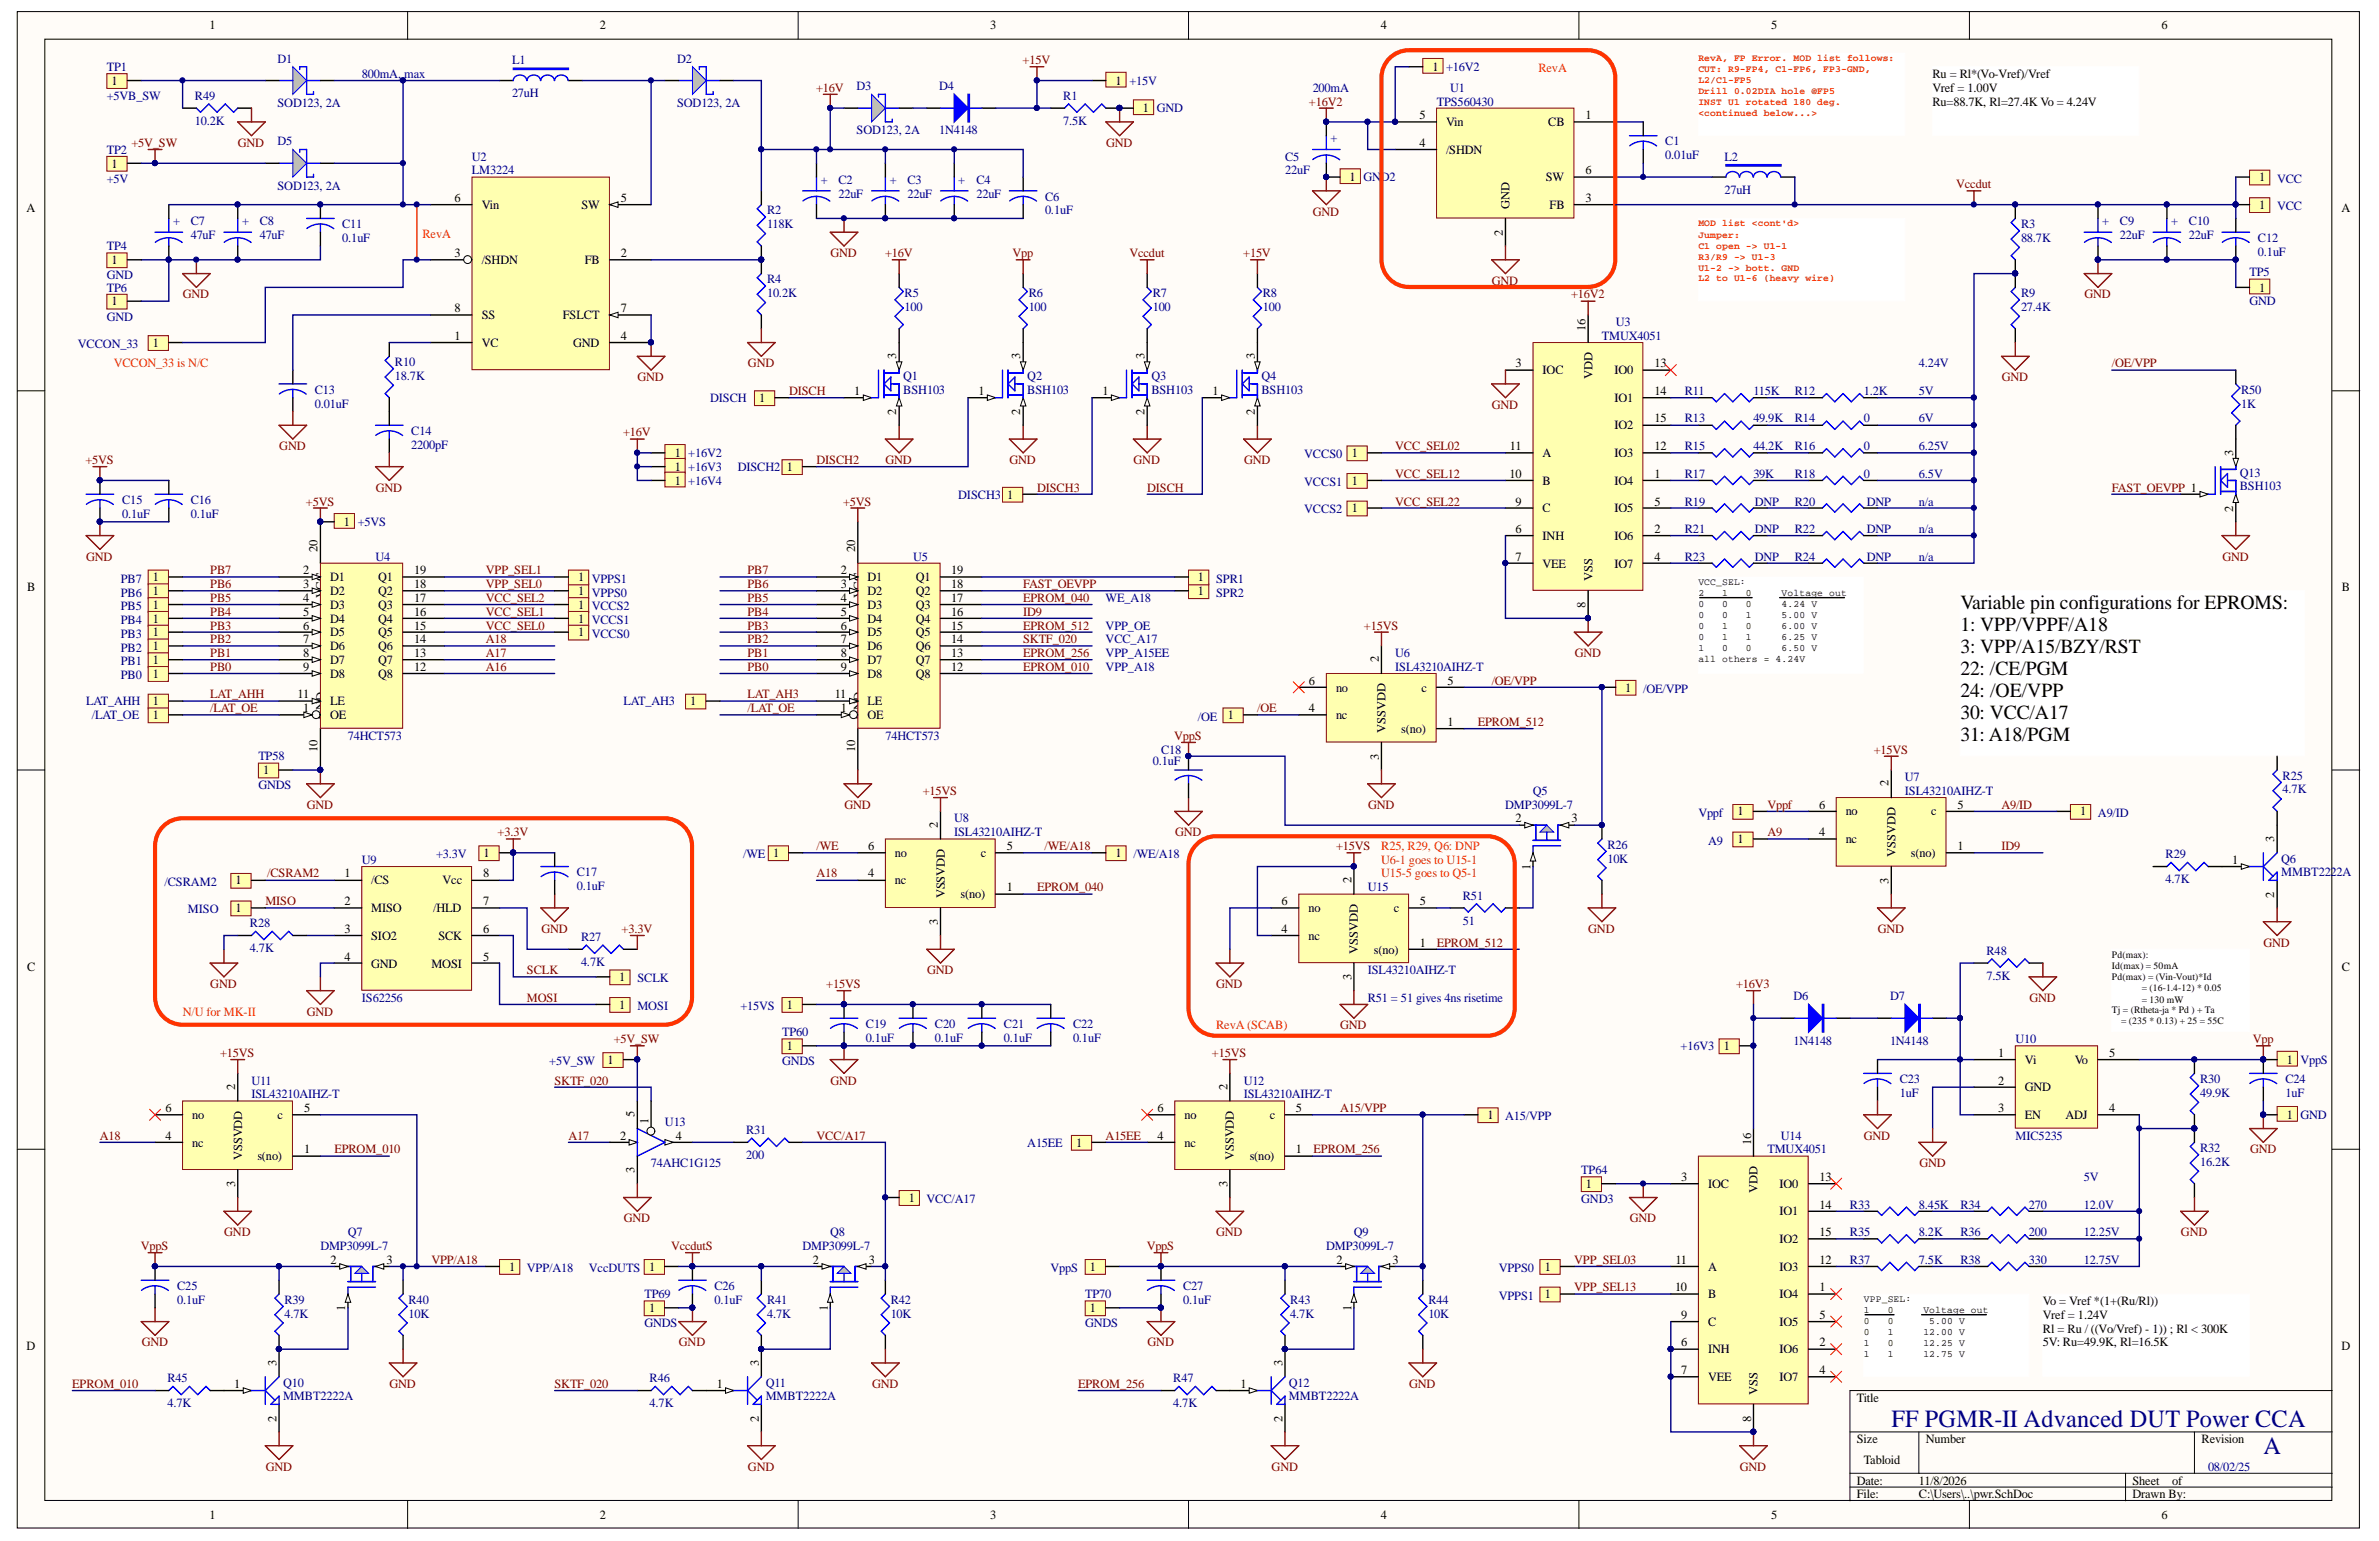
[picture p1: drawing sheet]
<svg xmlns="http://www.w3.org/2000/svg" width="431mm" height="279mm" viewBox="0 0 431 279" stroke-linecap="round" stroke-linejoin="round" font-family="sans-serif">
<defs><g id="words">
<g font-size="4.5" fill="#000080">
<text x="343" y="258.7">FF PGMR-II Advanced DUT Power CCA</text>
<text x="410.5" y="263.7">A</text>
</g>
<g font-size="3.6">
<text x="355.5" y="110.4">Variable pin configurations for EPROMS:</text>
<text x="355.5" y="114.3">1: VPP/VPPF/A18</text>
<text x="355.5" y="118.3">3: VPP/A15/BZY/RST</text>
<text x="355.5" y="122.4">22: /CE/PGM</text>
<text x="355.5" y="126.3">24: /OE/VPP</text>
<text x="355.5" y="130.3">30: VCC/A17</text>
<text x="355.5" y="134.3">31: A18/PGM</text>
</g>
<g font-size="2.3">
<text x="38" y="5.3">1</text>
<text x="108.8" y="5.3">2</text>
<text x="179.5" y="5.3">3</text>
<text x="250.4" y="5.3">4</text>
<text x="321.2" y="5.3">5</text>
<text x="392" y="5.3">6</text>
<text x="20.2" y="15.3">1</text>
<text x="202.3" y="15.3">1</text>
<text x="259.8" y="12.9">1</text>
<text x="350.5" y="14.1">Ru = Rl*(Vo-Vref)/Vref</text>
<text x="350.5" y="16.6">Vref = 1.00V</text>
<text x="207.3" y="20.3">1</text>
<text x="257.4" y="21.6">5</text>
<text x="262.3" y="22.9">Vin</text>
<text x="280.8" y="22.9">CB</text>
<text x="287.5" y="21.6">1</text>
<text x="350.5" y="19.1">Ru=88.7K, Rl=27.4K Vo = 4.24V</text>
<text x="257.4" y="26.6">4</text>
<text x="262.3" y="27.9">/SHDN</text>
<text x="20.2" y="30.4">1</text>
<text x="244.7" y="32.8">1</text>
<text x="280.4" y="32.8">SW</text>
<text x="287.5" y="31.6">6</text>
<text x="409.7" y="32.8">1</text>
<text x="4.8" y="38.5">A</text>
<text x="82.5" y="36.7">6</text>
<text x="87.4" y="37.8">Vin</text>
<text x="105.5" y="37.8">SW</text>
<text x="112.6" y="36.7">5</text>
<text x="281" y="37.8">FB</text>
<text x="287.5" y="36.7">3</text>
<text x="409.7" y="37.8">1</text>
<text x="424.6" y="38.5">A</text>
<text x="20.2" y="47.9">1</text>
<text x="82.5" y="46.6">3</text>
<text x="87.4" y="47.9">/SHDN</text>
<text x="106.1" y="47.9">FB</text>
<text x="112.6" y="46.6">2</text>
<text x="409.7" y="52.9">1</text>
<text x="20.2" y="55.4">1</text>
<text x="82.5" y="56.6">8</text>
<text x="87.4" y="57.9">SS</text>
<text x="102.1" y="57.9">FSLCT</text>
<text x="112.6" y="56.6">7</text>
<text x="27.7" y="62.9">1</text>
<text x="82.5" y="61.6">1</text>
<text x="87.4" y="62.9">VC</text>
<text x="103.9" y="62.9">GND</text>
<text x="112.6" y="61.6">4</text>
<text x="154.9" y="71.6">1</text>
<text x="177.4" y="71.6">1</text>
<text x="199.9" y="71.6">1</text>
<text x="219.9" y="71.6">1</text>
<text x="274.9" y="66.6">3</text>
<text x="279.8" y="67.9">IOC</text>
<text x="292.8" y="67.9">IO0</text>
<text x="300.1" y="66.6">13</text>
<text x="300.1" y="71.6">14</text>
<text x="137.7" y="72.9">1</text>
<text x="292.8" y="72.9">IO1</text>
<text x="292.8" y="77.9">IO2</text>
<text x="300.1" y="76.6">15</text>
<text x="122.4" y="82.9">1</text>
<text x="245.2" y="82.9">1</text>
<text x="273.8" y="81.6">11</text>
<text x="279.8" y="82.9">A</text>
<text x="292.8" y="82.9">IO3</text>
<text x="300.1" y="81.6">12</text>
<text x="122.4" y="85.4">1</text>
<text x="122.4" y="87.8">1</text>
<text x="142.7" y="85.4">1</text>
<text x="245.2" y="87.8">1</text>
<text x="273.8" y="86.7">10</text>
<text x="279.8" y="87.8">B</text>
<text x="292.8" y="87.8">IO4</text>
<text x="300.1" y="86.7">1</text>
<text x="62.3" y="95.4">1</text>
<text x="182.7" y="90.4">1</text>
<text x="245.2" y="92.8">1</text>
<text x="274.9" y="91.7">9</text>
<text x="279.8" y="92.8">C</text>
<text x="292.8" y="92.8">IO5</text>
<text x="300.1" y="91.7">5</text>
<text x="274.9" y="101.6">7</text>
<text x="274.9" y="96.6">6</text>
<text x="279.8" y="97.8">INH</text>
<text x="292.8" y="97.8">IO6</text>
<text x="300.1" y="96.6">2</text>
<text x="300.1" y="101.6">4</text>
<text x="4.9" y="107.2">B</text>
<text x="27.7" y="105.4">1</text>
<text x="27.7" y="107.9">1</text>
<text x="55" y="104.1">2</text>
<text x="55" y="106.6">3</text>
<text x="59.9" y="105.4">D1</text>
<text x="59.9" y="107.9">D2</text>
<text x="68.6" y="105.4">Q1</text>
<text x="68.6" y="107.9">Q2</text>
<text x="75.1" y="104.1">19</text>
<text x="75.1" y="106.6">18</text>
<text x="104.9" y="107.9">1</text>
<text x="104.9" y="105.4">1</text>
<text x="152.5" y="104.1">2</text>
<text x="152.5" y="106.6">3</text>
<text x="157.3" y="105.4">D1</text>
<text x="157.3" y="107.9">D2</text>
<text x="166.1" y="105.4">Q1</text>
<text x="166.1" y="107.9">Q2</text>
<text x="172.5" y="104.1">19</text>
<text x="172.5" y="106.6">18</text>
<text x="217.3" y="107.9">1</text>
<text x="217.3" y="105.4">1</text>
<text x="279.8" y="102.9">VEE</text>
<text x="292.8" y="102.9">IO7</text>
<text x="424.7" y="107.2">B</text>
<text x="27.7" y="110.4">1</text>
<text x="27.7" y="112.9">1</text>
<text x="55" y="109.1">4</text>
<text x="55" y="111.6">5</text>
<text x="59.9" y="110.4">D3</text>
<text x="59.9" y="112.9">D4</text>
<text x="68.6" y="110.4">Q3</text>
<text x="68.6" y="112.9">Q4</text>
<text x="75.1" y="109.1">17</text>
<text x="75.1" y="111.6">16</text>
<text x="104.9" y="110.4">1</text>
<text x="104.9" y="112.9">1</text>
<text x="152.5" y="109.1">4</text>
<text x="152.5" y="111.6">5</text>
<text x="157.3" y="110.4">D3</text>
<text x="157.3" y="112.9">D4</text>
<text x="166.1" y="110.4">Q3</text>
<text x="166.1" y="112.9">Q4</text>
<text x="172.5" y="109.1">17</text>
<text x="172.5" y="111.6">16</text>
<text x="27.7" y="115.3">1</text>
<text x="27.7" y="117.9">1</text>
<text x="55" y="114.2">6</text>
<text x="55" y="116.6">7</text>
<text x="55" y="119.2">8</text>
<text x="59.9" y="115.3">D5</text>
<text x="59.9" y="117.9">D6</text>
<text x="68.6" y="115.3">Q5</text>
<text x="68.6" y="117.9">Q6</text>
<text x="75.1" y="114.2">15</text>
<text x="75.1" y="116.6">14</text>
<text x="75.1" y="119.2">13</text>
<text x="104.9" y="115.3">1</text>
<text x="152.5" y="114.2">6</text>
<text x="152.5" y="116.6">7</text>
<text x="152.5" y="119.2">8</text>
<text x="157.3" y="115.3">D5</text>
<text x="157.3" y="117.9">D6</text>
<text x="166.1" y="115.3">Q5</text>
<text x="166.1" y="117.9">Q6</text>
<text x="172.5" y="114.2">15</text>
<text x="172.5" y="116.6">14</text>
<text x="172.5" y="119.2">13</text>
<text x="27.7" y="120.3">1</text>
<text x="27.7" y="122.9">1</text>
<text x="55" y="121.6">9</text>
<text x="59.9" y="120.3">D7</text>
<text x="59.9" y="122.9">D8</text>
<text x="68.6" y="120.3">Q7</text>
<text x="68.6" y="122.9">Q8</text>
<text x="75.1" y="121.6">12</text>
<text x="152.5" y="121.6">9</text>
<text x="157.3" y="120.3">D7</text>
<text x="157.3" y="122.9">D8</text>
<text x="166.1" y="120.3">Q7</text>
<text x="166.1" y="122.9">Q8</text>
<text x="172.5" y="121.6">12</text>
<text x="237.4" y="124.1">6</text>
<text x="242.3" y="125.4">no</text>
<text x="257.8" y="125.4">c</text>
<text x="262.5" y="124.1">5</text>
<text x="294.7" y="125.4">1</text>
<text x="27.7" y="127.9">1</text>
<text x="27.7" y="130.4">1</text>
<text x="54" y="126.6">11</text>
<text x="55" y="129.1">1</text>
<text x="59.9" y="127.9">LE</text>
<text x="59.9" y="130.4">OE</text>
<text x="125.2" y="127.9">1</text>
<text x="151.4" y="126.6">11</text>
<text x="152.5" y="129.1">1</text>
<text x="157.3" y="127.9">LE</text>
<text x="157.3" y="130.4">OE</text>
<text x="222.7" y="130.4">1</text>
<text x="237.4" y="129.1">4</text>
<text x="242.3" y="130.4">nc</text>
<text x="262.5" y="131.6">1</text>
<text x="254.1" y="132.9">s(no)</text>
<text x="47.7" y="140.4">1</text>
<text x="274.9" y="149.1">2</text>
<text x="285" y="149.1">3</text>
<text x="315.1" y="147.8">1</text>
<text x="329.9" y="146.7">6</text>
<text x="334.7" y="147.8">no</text>
<text x="350.2" y="147.8">c</text>
<text x="355" y="146.7">5</text>
<text x="377.3" y="147.8">1</text>
<text x="87.7" y="155.4">1</text>
<text x="140.2" y="155.4">1</text>
<text x="157.5" y="154.1">6</text>
<text x="162.3" y="155.4">no</text>
<text x="177.9" y="155.4">c</text>
<text x="182.6" y="154.1">5</text>
<text x="202.3" y="155.4">1</text>
<text x="315.1" y="152.9">1</text>
<text x="329.9" y="151.6">4</text>
<text x="334.7" y="152.9">nc</text>
<text x="346.6" y="155.4">s(no)</text>
<text x="355" y="154.1">1</text>
<text x="42.7" y="160.4">1</text>
<text x="62.5" y="159.1">1</text>
<text x="67.3" y="160.4">/CS</text>
<text x="80.3" y="160.4">Vcc</text>
<text x="87.6" y="159.1">8</text>
<text x="157.5" y="159.1">4</text>
<text x="162.3" y="160.4">nc</text>
<text x="182.6" y="161.6">1</text>
<text x="404.8" y="156.6">1</text>
<text x="42.7" y="165.4">1</text>
<text x="62.5" y="164.2">2</text>
<text x="67.3" y="165.4">MISO</text>
<text x="78.6" y="165.4">/HLD</text>
<text x="87.6" y="164.2">7</text>
<text x="174.2" y="162.9">s(no)</text>
<text x="232.4" y="164.2">6</text>
<text x="237.3" y="165.4">no</text>
<text x="252.8" y="165.4">c</text>
<text x="257.5" y="164.2">5</text>
<text x="62.5" y="169.2">3</text>
<text x="67.3" y="170.3">SIO2</text>
<text x="79.5" y="170.3">SCK</text>
<text x="87.6" y="169.2">6</text>
<text x="232.4" y="169.2">4</text>
<text x="237.3" y="170.3">nc</text>
<text x="249.1" y="172.9">s(no)</text>
<text x="257.5" y="171.6">1</text>
<text x="4.9" y="176">C</text>
<text x="62.5" y="174.2">4</text>
<text x="67.3" y="175.4">GND</text>
<text x="78.2" y="175.4">MOSI</text>
<text x="87.6" y="174.2">5</text>
<text x="112.3" y="177.9">1</text>
<text x="424.7" y="176">C</text>
<text x="112.3" y="182.9">1</text>
<text x="142.7" y="182.9">1</text>
<text x="142.7" y="190.4">1</text>
<text x="312.7" y="190.4">1</text>
<text x="362.4" y="191.7">1</text>
<text x="382.5" y="191.7">5</text>
<text x="110.2" y="192.9">1</text>
<text x="362.4" y="196.7">2</text>
<text x="367.2" y="192.9">Vi</text>
<text x="367.2" y="197.8">GND</text>
<text x="376.3" y="192.9">Vo</text>
<text x="414.7" y="192.9">1</text>
<text x="30" y="201.7">6</text>
<text x="34.8" y="202.9">no</text>
<text x="50.3" y="202.9">c</text>
<text x="55.1" y="201.7">5</text>
<text x="209.9" y="201.7">6</text>
<text x="214.8" y="202.9">no</text>
<text x="230.3" y="202.9">c</text>
<text x="235" y="201.7">5</text>
<text x="269.8" y="202.9">1</text>
<text x="362.4" y="201.7">3</text>
<text x="367.2" y="202.9">EN</text>
<text x="374.6" y="202.9">ADJ</text>
<text x="382.5" y="201.7">4</text>
<text x="414.7" y="202.9">1</text>
<text x="30" y="206.6">4</text>
<text x="34.8" y="207.9">nc</text>
<text x="55.1" y="209.1">1</text>
<text x="112.5" y="206.6">2</text>
<text x="122.5" y="206.6">4</text>
<text x="195.2" y="207.9">1</text>
<text x="209.9" y="206.6">4</text>
<text x="214.8" y="207.9">nc</text>
<text x="235" y="209.1">1</text>
<text x="46.7" y="210.4">s(no)</text>
<text x="226.6" y="210.4">s(no)</text>
<text x="287.6" y="215.4">1</text>
<text x="304.9" y="214.2">3</text>
<text x="309.8" y="215.4">IOC</text>
<text x="322.7" y="215.4">IO0</text>
<text x="330" y="214.2">13</text>
<text x="164.8" y="217.9">1</text>
<text x="322.7" y="220.3">IO1</text>
<text x="330" y="219.2">14</text>
<text x="322.7" y="225.3">IO2</text>
<text x="330" y="224.2">15</text>
<text x="60" y="229.1">2</text>
<text x="70.1" y="229.1">3</text>
<text x="92.4" y="230.4">1</text>
<text x="117.7" y="230.4">1</text>
<text x="147.4" y="229.1">2</text>
<text x="157.6" y="229.1">3</text>
<text x="197.6" y="230.4">1</text>
<text x="242.4" y="229.1">2</text>
<text x="252.5" y="229.1">3</text>
<text x="280.2" y="230.4">1</text>
<text x="303.9" y="229.1">11</text>
<text x="309.8" y="230.4">A</text>
<text x="322.7" y="230.4">IO3</text>
<text x="330" y="229.1">12</text>
<text x="117.7" y="237.9">1</text>
<text x="197.6" y="237.9">1</text>
<text x="280.2" y="235.4">1</text>
<text x="303.8" y="234.1">10</text>
<text x="304.9" y="239.1">9</text>
<text x="309.8" y="235.4">B</text>
<text x="322.7" y="235.4">IO4</text>
<text x="330" y="234.1">1</text>
<text x="330" y="239.1">5</text>
<text x="370.5" y="236.6">Vo = Vref *(1+(Ru/Rl))</text>
<text x="370.5" y="239.1">Vref = 1.24V</text>
<text x="4.8" y="244.7">D</text>
<text x="304.9" y="244.1">6</text>
<text x="309.8" y="240.4">C</text>
<text x="309.8" y="245.4">INH</text>
<text x="322.7" y="240.4">IO5</text>
<text x="322.7" y="245.4">IO6</text>
<text x="330" y="244.1">2</text>
<text x="370.5" y="241.7">Rl = Ru / ((Vo/Vref) - 1)) ; Rl &lt; 300K</text>
<text x="370.5" y="244.1">5V: Ru=49.9K, Rl=16.5K</text>
<text x="424.6" y="244.7">D</text>
<text x="42.5" y="251.7">1</text>
<text x="130" y="251.7">1</text>
<text x="225" y="251.7">1</text>
<text x="304.9" y="249.1">7</text>
<text x="309.8" y="250.4">VEE</text>
<text x="322.7" y="250.4">IO7</text>
<text x="330" y="249.1">4</text>
<text x="336.8" y="254.1">Title</text>
<text x="336.8" y="261.6">Size</text>
<text x="349.3" y="261.6">Number</text>
<text x="399.3" y="261.6">Revision</text>
<text x="336.8" y="269.2">Date:</text>
<text x="338" y="265.4">Tabloid</text>
<text x="348" y="269.2">11/8/2026</text>
<text x="386.7" y="269.2">Sheet</text>
<text x="393.9" y="269.2">of</text>
<text x="38" y="275.3">1</text>
<text x="108.8" y="275.3">2</text>
<text x="179.5" y="275.3">3</text>
<text x="250.4" y="275.3">4</text>
<text x="321.2" y="275.3">5</text>
<text x="336.8" y="271.6">File:</text>
<text x="348" y="271.6">C:\Users\..\pwr.SchDoc</text>
<text x="386.7" y="271.6">Drawn By:</text>
<text x="392" y="275.3">6</text>
</g>
<g font-size="2.3" fill="#000080">
<text x="50.3" y="11.4">D1</text>
<text x="92.9" y="11.6">L1</text>
<text x="122.8" y="11.4">D2</text>
<text x="19.4" y="12.9">TP1</text>
<text x="65.6" y="14.1">800mA, max</text>
<text x="92.9" y="17.6">27uH</text>
<text x="155.4" y="16.3">D3</text>
<text x="170.3" y="16.3">D4</text>
<text x="204.8" y="15.3">+15V</text>
<text x="238.1" y="16.6">200mA</text>
<text x="262.3" y="12.9">+16V2</text>
<text x="263" y="16.6">U1</text>
<text x="19.4" y="18.1">+5VB_SW</text>
<text x="35.4" y="18.1">R49</text>
<text x="35.4" y="22.6">10.2K</text>
<text x="50.3" y="19.4">SOD123, 2A</text>
<text x="122.8" y="19.4">SOD123, 2A</text>
<text x="192.8" y="18.1">R1</text>
<text x="192.8" y="22.6">7.5K</text>
<text x="209.8" y="20.3">GND</text>
<text x="260.6" y="19.1">TPS560430</text>
<text x="19.4" y="27.9">TP2</text>
<text x="50.3" y="26.3">D5</text>
<text x="85.6" y="29.1">U2</text>
<text x="155.4" y="24.4">SOD123, 2A</text>
<text x="170.3" y="24.4">1N4148</text>
<text x="233.1" y="29.1">C5</text>
<text x="241.3" y="25.8">+</text>
<text x="302" y="26.3">C1</text>
<text x="302" y="28.9">0.01uF</text>
<text x="312.7" y="29.1">L2</text>
<text x="19.4" y="33.1">+5V</text>
<text x="50.3" y="34.4">SOD123, 2A</text>
<text x="85.6" y="31.6">LM3224</text>
<text x="148.8" y="33.4">+</text>
<text x="152.1" y="33.4">C2</text>
<text x="152.1" y="35.9">22uF</text>
<text x="161.4" y="33.4">+</text>
<text x="164.6" y="33.4">C3</text>
<text x="164.6" y="35.9">22uF</text>
<text x="173.8" y="33.4">+</text>
<text x="177.1" y="33.4">C4</text>
<text x="177.1" y="35.9">22uF</text>
<text x="233.1" y="31.6">22uF</text>
<text x="247.3" y="32.8">GND2</text>
<text x="312.7" y="35.1">27uH</text>
<text x="413" y="33.1">VCC</text>
<text x="31.4" y="40.9">+</text>
<text x="34.6" y="40.9">C7</text>
<text x="43.9" y="40.9">+</text>
<text x="47.1" y="40.9">C8</text>
<text x="62.1" y="41.4">C11</text>
<text x="139.1" y="38.9">R2</text>
<text x="139.1" y="41.4">118K</text>
<text x="189.5" y="36.4">C6</text>
<text x="189.5" y="38.9">0.1uF</text>
<text x="366.5" y="41.4">R3</text>
<text x="381.2" y="40.9">+</text>
<text x="384.5" y="40.9">C9</text>
<text x="393.8" y="40.9">+</text>
<text x="397" y="40.9">C10</text>
<text x="413" y="38.1">VCC</text>
<text x="19.4" y="45.4">TP4</text>
<text x="34.6" y="43.3">47uF</text>
<text x="47.1" y="43.3">47uF</text>
<text x="62.1" y="43.8">0.1uF</text>
<text x="366.5" y="43.8">88.7K</text>
<text x="384.5" y="43.3">22uF</text>
<text x="397" y="43.3">22uF</text>
<text x="409.5" y="43.8">C12</text>
<text x="409.5" y="46.4">0.1uF</text>
<text x="19.4" y="50.6">GND</text>
<text x="19.4" y="52.9">TP6</text>
<text x="139.1" y="51.4">R4</text>
<text x="139.1" y="53.8">10.2K</text>
<text x="164.1" y="53.8">R5</text>
<text x="186.6" y="53.8">R6</text>
<text x="209.1" y="53.8">R7</text>
<text x="229" y="53.8">R8</text>
<text x="366.5" y="53.8">R9</text>
<text x="408" y="50.1">TP5</text>
<text x="19.4" y="58.1">GND</text>
<text x="164.1" y="56.4">100</text>
<text x="186.6" y="56.4">100</text>
<text x="209.1" y="56.4">100</text>
<text x="229" y="56.4">100</text>
<text x="293" y="59.1">U3</text>
<text x="366.5" y="56.4">27.4K</text>
<text x="408" y="55.4">GND</text>
<text x="14.1" y="63.1">VCCON_33</text>
<text x="290.5" y="61.6">TMUX4051</text>
<text x="57.1" y="71.3">C13</text>
<text x="71.6" y="66.4">R10</text>
<text x="71.6" y="68.9">18.7K</text>
<text x="163.8" y="68.9">Q1</text>
<text x="163.8" y="71.3">BSH103</text>
<text x="186.3" y="68.9">Q2</text>
<text x="186.3" y="71.3">BSH103</text>
<text x="208.8" y="68.9">Q3</text>
<text x="208.8" y="71.3">BSH103</text>
<text x="228.8" y="68.9">Q4</text>
<text x="228.8" y="71.3">BSH103</text>
<text x="305.6" y="71.6">R11</text>
<text x="318" y="71.6">115K</text>
<text x="325.5" y="71.6">R12</text>
<text x="338" y="71.6">1.2K</text>
<text x="348" y="66.6">4.24V</text>
<text x="348" y="71.6">5V</text>
<text x="406.4" y="71.3">R50</text>
<text x="57.1" y="73.9">0.01uF</text>
<text x="128.8" y="72.9">DISCH</text>
<text x="305.6" y="76.6">R13</text>
<text x="318" y="76.6">49.9K</text>
<text x="325.5" y="76.6">R14</text>
<text x="338" y="76.6">0</text>
<text x="348" y="76.6">6V</text>
<text x="406.4" y="73.9">1K</text>
<text x="74.6" y="78.9">C14</text>
<text x="74.6" y="81.3">2200pF</text>
<text x="124.8" y="82.9">+16V2</text>
<text x="236.5" y="83.1">VCCS0</text>
<text x="305.6" y="81.6">R15</text>
<text x="318" y="81.6">44.2K</text>
<text x="325.5" y="81.6">R16</text>
<text x="338" y="81.6">0</text>
<text x="348" y="81.6">6.25V</text>
<text x="124.8" y="85.4">+16V3</text>
<text x="124.8" y="87.8">+16V4</text>
<text x="133.8" y="85.4">DISCH2</text>
<text x="236.5" y="88.1">VCCS1</text>
<text x="305.6" y="86.7">R17</text>
<text x="318" y="86.7">39K</text>
<text x="325.5" y="86.7">R18</text>
<text x="338" y="86.7">0</text>
<text x="348" y="86.7">6.5V</text>
<text x="406.2" y="86.4">Q13</text>
<text x="406.2" y="88.9">BSH103</text>
<text x="22.2" y="91.4">C15</text>
<text x="22.2" y="93.9">0.1uF</text>
<text x="34.6" y="91.4">C16</text>
<text x="34.6" y="93.9">0.1uF</text>
<text x="64.9" y="95.4">+5VS</text>
<text x="173.8" y="90.4">DISCH3</text>
<text x="236.5" y="93.1">VCCS2</text>
<text x="305.6" y="91.7">R19</text>
<text x="318.2" y="91.7">DNP</text>
<text x="325.5" y="91.7">R20</text>
<text x="338.5" y="91.7">DNP</text>
<text x="348" y="91.7">n/a</text>
<text x="68.1" y="101.6">U4</text>
<text x="165.6" y="101.6">U5</text>
<text x="305.6" y="96.6">R21</text>
<text x="305.6" y="101.6">R23</text>
<text x="318.2" y="96.6">DNP</text>
<text x="318.2" y="101.6">DNP</text>
<text x="325.5" y="96.6">R22</text>
<text x="325.5" y="101.6">R24</text>
<text x="338.5" y="96.6">DNP</text>
<text x="338.5" y="101.6">DNP</text>
<text x="348" y="96.6">n/a</text>
<text x="348" y="101.6">n/a</text>
<text x="21.9" y="105.6">PB7</text>
<text x="107.3" y="105.6">VPPS1</text>
<text x="220.6" y="105.6">SPR1</text>
<text x="21.9" y="108.2">PB6</text>
<text x="21.9" y="110.6">PB5</text>
<text x="21.9" y="113.1">PB4</text>
<text x="107.3" y="108.2">VPPS0</text>
<text x="107.3" y="110.6">VCCS2</text>
<text x="107.3" y="113.1">VCCS1</text>
<text x="200.5" y="109.1">WE_A18</text>
<text x="220.6" y="108.2">SPR2</text>
<text x="21.9" y="115.6">PB3</text>
<text x="21.9" y="118.1">PB2</text>
<text x="107.3" y="115.6">VCCS0</text>
<text x="200.5" y="114.2">VPP_OE</text>
<text x="200.5" y="116.6">VCC_A17</text>
<text x="200.5" y="119.2">VPP_A15EE</text>
<text x="253" y="119.2">U6</text>
<text x="21.9" y="120.6">PB1</text>
<text x="21.9" y="123.1">PB0</text>
<text x="200.5" y="121.6">VPP_A18</text>
<text x="253" y="121.6">ISL43210AIHZ-T</text>
<text x="298" y="125.6">/OE/VPP</text>
<text x="15.6" y="127.9">LAT_AHH</text>
<text x="16.7" y="130.4">/LAT_OE</text>
<text x="113.1" y="127.9">LAT_AH3</text>
<text x="217.3" y="130.7">/OE</text>
<text x="46.9" y="137.9">TP58</text>
<text x="63.1" y="134.1">74HCT573</text>
<text x="160.6" y="134.1">74HCT573</text>
<text x="210.6" y="136.7">C18</text>
<text x="46.9" y="143.1">GNDS</text>
<text x="209.1" y="138.6">0.1uF</text>
<text x="345.5" y="141.7">U7</text>
<text x="414" y="141.4">R25</text>
<text x="414" y="143.9">4.7K</text>
<text x="173" y="149.1">U8</text>
<text x="273" y="146.7">DMP3099L-7</text>
<text x="278" y="144.1">Q5</text>
<text x="308" y="148.1">Vppf</text>
<text x="345.5" y="144.1">ISL43210AIHZ-T</text>
<text x="380.5" y="148.1">A9/ID</text>
<text x="79.1" y="155.6">+3.3V</text>
<text x="134.8" y="155.6">/WE</text>
<text x="173" y="151.6">ISL43210AIHZ-T</text>
<text x="205.6" y="155.6">/WE/A18</text>
<text x="291.5" y="153.8">R26</text>
<text x="309.8" y="153.2">A9</text>
<text x="392.7" y="155.6">R29</text>
<text x="29.9" y="160.6">/CSRAM2</text>
<text x="65.6" y="156.6">U9</text>
<text x="104.6" y="158.8">C17</text>
<text x="104.6" y="161.4">0.1uF</text>
<text x="248" y="161.6">U15</text>
<text x="291.5" y="156.4">10K</text>
<text x="392.7" y="160.1">4.7K</text>
<text x="413.7" y="156.4">Q6</text>
<text x="413.7" y="158.8">MMBT2222A</text>
<text x="34.1" y="165.6">MISO</text>
<text x="265.3" y="163.2">R51</text>
<text x="265.3" y="167.6">51</text>
<text x="45.3" y="168.1">R28</text>
<text x="45.3" y="172.6">4.7K</text>
<text x="105.4" y="170.6">R27</text>
<text x="360.3" y="173.1">R48</text>
<text x="105.4" y="175.2">4.7K</text>
<text x="115.6" y="178.1">SCLK</text>
<text x="248" y="176.6">ISL43210AIHZ-T</text>
<text x="360.3" y="177.6">7.5K</text>
<text x="65.6" y="181.6">IS62256</text>
<text x="115.6" y="183.1">MOSI</text>
<text x="134.3" y="183.1">+15VS</text>
<text x="248" y="181.6">R51 = 51 gives 4ns risetime</text>
<text x="325.3" y="181.3">D6</text>
<text x="342.8" y="181.3">D7</text>
<text x="141.8" y="187.9">TP60</text>
<text x="157" y="186.4">C19</text>
<text x="157" y="188.9">0.1uF</text>
<text x="169.6" y="186.4">C20</text>
<text x="169.6" y="188.9">0.1uF</text>
<text x="182.1" y="186.4">C21</text>
<text x="182.1" y="188.9">0.1uF</text>
<text x="194.6" y="186.4">C22</text>
<text x="194.6" y="188.9">0.1uF</text>
<text x="304.8" y="190.4">+16V3</text>
<text x="325.3" y="189.4">1N4148</text>
<text x="342.8" y="189.4">1N4148</text>
<text x="365.5" y="189.1">U10</text>
<text x="45.6" y="196.7">U11</text>
<text x="99.6" y="193.1">+5V_SW</text>
<text x="141.8" y="193.1">GNDS</text>
<text x="225.5" y="196.7">U12</text>
<text x="344.5" y="196.4">C23</text>
<text x="399" y="196.4">R30</text>
<text x="414.5" y="196.4">C24</text>
<text x="417.2" y="192.9">VppS</text>
<text x="45.6" y="199.1">ISL43210AIHZ-T</text>
<text x="225.5" y="199.1">ISL43210AIHZ-T</text>
<text x="273" y="203.1">A15/VPP</text>
<text x="344.5" y="198.9">1uF</text>
<text x="399" y="198.9">49.9K</text>
<text x="414.5" y="198.9">1uF</text>
<text x="417.2" y="202.9">GND</text>
<text x="120.6" y="204.1">U13</text>
<text x="135.3" y="205.6">R31</text>
<text x="186.3" y="207.9">A15EE</text>
<text x="320.5" y="209.1">TMUX4051</text>
<text x="323" y="206.6">U14</text>
<text x="365.5" y="206.6">MIC5235</text>
<text x="399" y="208.8">R32</text>
<text x="118.1" y="211.6">74AHC1G125</text>
<text x="135.3" y="210.1">200</text>
<text x="286.8" y="212.9">TP64</text>
<text x="377.9" y="214.2">5V</text>
<text x="399" y="211.4">16.2K</text>
<text x="168" y="218.1">VCC/A17</text>
<text x="286.8" y="218.1">GND3</text>
<text x="335.5" y="219.2">R33</text>
<text x="348" y="219.2">8.45K</text>
<text x="355.5" y="219.2">R34</text>
<text x="368" y="219.2">270</text>
<text x="377.9" y="219.2">12.0V</text>
<text x="58.1" y="226.6">DMP3099L-7</text>
<text x="63.1" y="224.2">Q7</text>
<text x="145.5" y="226.6">DMP3099L-7</text>
<text x="150.5" y="224.2">Q8</text>
<text x="240.5" y="226.6">DMP3099L-7</text>
<text x="245.5" y="224.2">Q9</text>
<text x="335.5" y="224.2">R35</text>
<text x="348" y="224.2">8.2K</text>
<text x="355.5" y="224.2">R36</text>
<text x="368" y="224.2">200</text>
<text x="377.9" y="224.2">12.25V</text>
<text x="32.1" y="233.9">C25</text>
<text x="95.6" y="230.7">VPP/A18</text>
<text x="106.8" y="230.7">VccDUTS</text>
<text x="129.6" y="233.9">C26</text>
<text x="190.5" y="230.7">VppS</text>
<text x="214.6" y="233.9">C27</text>
<text x="271.8" y="230.7">VPPS0</text>
<text x="335.5" y="229.1">R37</text>
<text x="348" y="229.1">7.5K</text>
<text x="355.5" y="229.1">R38</text>
<text x="368" y="229.1">330</text>
<text x="377.9" y="229.1">12.75V</text>
<text x="32.1" y="236.3">0.1uF</text>
<text x="51.6" y="236.3">R39</text>
<text x="51.6" y="238.9">4.7K</text>
<text x="74.1" y="236.3">R40</text>
<text x="74.1" y="238.9">10K</text>
<text x="116.9" y="235.4">TP69</text>
<text x="129.6" y="236.3">0.1uF</text>
<text x="139.1" y="236.3">R41</text>
<text x="139.1" y="238.9">4.7K</text>
<text x="161.5" y="236.3">R42</text>
<text x="161.5" y="238.9">10K</text>
<text x="196.8" y="235.4">TP70</text>
<text x="214.6" y="236.3">0.1uF</text>
<text x="234" y="236.3">R43</text>
<text x="234" y="238.9">4.7K</text>
<text x="259" y="236.3">R44</text>
<text x="259" y="238.9">10K</text>
<text x="271.8" y="235.7">VPPS1</text>
<text x="116.9" y="240.7">GNDS</text>
<text x="196.8" y="240.7">GNDS</text>
<text x="30.4" y="250.6">R45</text>
<text x="51.3" y="251.4">Q10</text>
<text x="117.8" y="250.6">R46</text>
<text x="138.9" y="251.4">Q11</text>
<text x="212.8" y="250.6">R47</text>
<text x="233.8" y="251.4">Q12</text>
<text x="30.4" y="255.1">4.7K</text>
<text x="51.3" y="253.9">MMBT2222A</text>
<text x="117.8" y="255.1">4.7K</text>
<text x="138.9" y="253.9">MMBT2222A</text>
<text x="212.8" y="255.1">4.7K</text>
<text x="233.8" y="253.9">MMBT2222A</text>
<text x="400.4" y="266.6">08/02/25</text>
</g>
<g font-size="2.3" fill="#800000">
<text x="185.5" y="11.6">+15V</text>
<text x="148" y="16.6">+16V</text>
<text x="237.4" y="19.1">+16V2</text>
<text x="23.8" y="26.6">+5V_SW</text>
<text x="43.1" y="26.6">GND</text>
<text x="200.6" y="26.6">GND</text>
<text x="354.8" y="34.1">Vccdut</text>
<text x="238.1" y="39.1">GND</text>
<text x="150.6" y="46.6">GND</text>
<text x="160.5" y="46.6">+16V</text>
<text x="183.6" y="46.6">Vpp</text>
<text x="204.8" y="46.6">Vccdut</text>
<text x="225.5" y="46.6">+15V</text>
<text x="270.5" y="51.6">GND</text>
<text x="33.2" y="54.1">GND</text>
<text x="284.9" y="54.1">+16V2</text>
<text x="378" y="54.1">GND</text>
<text x="115.6" y="69.1">GND</text>
<text x="135.7" y="66.6">GND</text>
<text x="143.1" y="71.6">DISCH</text>
<text x="363.1" y="69.1">GND</text>
<text x="383" y="66.6">/OE/VPP</text>
<text x="270.5" y="74.1">GND</text>
<text x="50.7" y="81.6">GND</text>
<text x="113" y="79.1">+16V</text>
<text x="253" y="81.6">VCC_SEL02</text>
<text x="15.5" y="84.1">+5VS</text>
<text x="68.2" y="89.1">GND</text>
<text x="148.1" y="84.1">DISCH2</text>
<text x="160.6" y="84.1">GND</text>
<text x="183.1" y="84.1">GND</text>
<text x="188.1" y="89.1">DISCH3</text>
<text x="205.6" y="84.1">GND</text>
<text x="208" y="89.1">DISCH</text>
<text x="225.6" y="84.1">GND</text>
<text x="253" y="86.7">VCC_SEL12</text>
<text x="383" y="89.1">FAST_OEVPP 1</text>
<text x="55.5" y="91.7">+5VS</text>
<text x="152.9" y="91.7">+5VS</text>
<text x="253" y="91.7">VCC_SEL22</text>
<text x="15.6" y="101.6">GND</text>
<text x="403.1" y="101.6">GND</text>
<text x="38.1" y="106.6">PB6</text>
<text x="38.1" y="104.1">PB7</text>
<text x="88.1" y="106.6">VPP_SEL0</text>
<text x="88.1" y="104.1">VPP_SEL1</text>
<text x="135.6" y="106.6">PB6</text>
<text x="135.6" y="104.1">PB7</text>
<text x="185.5" y="106.6">FAST_OEVPP</text>
<text x="38.1" y="111.6">PB4</text>
<text x="38.1" y="109.1">PB5</text>
<text x="88.1" y="111.6">VCC_SEL1</text>
<text x="88.1" y="109.1">VCC_SEL2</text>
<text x="135.6" y="111.6">PB4</text>
<text x="135.6" y="109.1">PB5</text>
<text x="185.5" y="111.6">ID9</text>
<text x="185.5" y="109.1">EPROM_040</text>
<text x="38.1" y="119.2">PB1</text>
<text x="38.1" y="116.6">PB2</text>
<text x="38.1" y="114.2">PB3</text>
<text x="88.1" y="119.2">A17</text>
<text x="88.1" y="116.6">A18</text>
<text x="88.1" y="114.2">VCC_SEL0</text>
<text x="135.6" y="119.2">PB1</text>
<text x="135.6" y="116.6">PB2</text>
<text x="135.6" y="114.2">PB3</text>
<text x="185.5" y="114.2">EPROM_512</text>
<text x="185.5" y="116.6">SKTF_020</text>
<text x="185.5" y="119.2">EPROM_256</text>
<text x="247.4" y="114.2">+15VS</text>
<text x="285.6" y="119.2">GND</text>
<text x="38.1" y="121.6">PB0</text>
<text x="88.1" y="121.6">A16</text>
<text x="135.6" y="121.6">PB0</text>
<text x="185.5" y="121.6">EPROM_010</text>
<text x="270.5" y="124.1">/OE/VPP</text>
<text x="38.1" y="126.6">LAT_AHH</text>
<text x="38.1" y="129.1">/LAT_OE</text>
<text x="135.6" y="126.6">LAT_AH3</text>
<text x="135.6" y="129.1">/LAT_OE</text>
<text x="228" y="129.1">/OE</text>
<text x="268" y="131.6">EPROM_512</text>
<text x="212.9" y="134.1">VppS</text>
<text x="339.8" y="136.7">+15VS</text>
<text x="55.6" y="146.7">GND</text>
<text x="153.2" y="146.7">GND</text>
<text x="167.4" y="144.1">+15VS</text>
<text x="248.1" y="146.7">GND</text>
<text x="320.5" y="146.7">Vppf</text>
<text x="363" y="146.7">A9/ID</text>
<text x="90.2" y="151.6">+3.3V</text>
<text x="148.1" y="154.1">/WE</text>
<text x="189.4" y="154.1">/WE/A18</text>
<text x="213.1" y="151.6">GND</text>
<text x="242.3" y="154.1">+15VS</text>
<text x="320.5" y="151.6">A9</text>
<text x="363" y="154.1">ID9</text>
<text x="48.5" y="159.1">/CSRAM2</text>
<text x="148.1" y="159.1">A18</text>
<text x="188.1" y="161.6">EPROM_040</text>
<text x="48.1" y="164.2">MISO</text>
<text x="98.2" y="169.2">GND</text>
<text x="112.7" y="169.2">+3.3V</text>
<text x="260.6" y="171.6">EPROM_512</text>
<text x="288" y="169.2">GND</text>
<text x="340.6" y="169.2">GND</text>
<text x="410.5" y="171.6">GND</text>
<text x="38.1" y="179.1">GND</text>
<text x="95.6" y="176.6">SCLK</text>
<text x="149.9" y="179.1">+15VS</text>
<text x="168.1" y="176.6">GND</text>
<text x="220.6" y="179.1">GND</text>
<text x="314.9" y="179.1">+16V3</text>
<text x="55.6" y="184.1">GND</text>
<text x="95.6" y="181.6">MOSI</text>
<text x="368.1" y="181.6">GND</text>
<text x="39.9" y="191.7">+15VS</text>
<text x="111.3" y="189.1">+5V_SW</text>
<text x="219.8" y="191.7">+15VS</text>
<text x="243.1" y="186.6">GND</text>
<text x="408.6" y="189.1">Vpp</text>
<text x="100.6" y="196.7">SKTF_020</text>
<text x="150.6" y="196.7">GND</text>
<text x="243.1" y="201.7">A15/VPP</text>
<text x="18.1" y="206.6">A18</text>
<text x="60.6" y="209.1">EPROM_010</text>
<text x="103.1" y="206.6">A17</text>
<text x="148.1" y="206.6">VCC/A17</text>
<text x="200.5" y="206.6">A15EE</text>
<text x="238.2" y="209.1">EPROM_256</text>
<text x="338" y="206.6">GND</text>
<text x="408.1" y="209.1">GND</text>
<text x="348.1" y="211.6">GND</text>
<text x="113.2" y="221.6">GND</text>
<text x="295.6" y="221.6">GND</text>
<text x="25.5" y="226.6">VppS</text>
<text x="40.7" y="224.2">GND</text>
<text x="121.7" y="226.6">VccdutS</text>
<text x="208" y="226.6">VppS</text>
<text x="220.6" y="224.2">GND</text>
<text x="395.5" y="224.2">GND</text>
<text x="78.2" y="229.1">VPP/A18</text>
<text x="285.5" y="229.1">VPP_SEL03</text>
<text x="285.5" y="234.1">VPP_SEL13</text>
<text x="25.7" y="244.1">GND</text>
<text x="123.1" y="244.1">GND</text>
<text x="208.1" y="244.1">GND</text>
<text x="13.1" y="251.7">EPROM_010</text>
<text x="70.6" y="251.7">GND</text>
<text x="100.6" y="251.7">SKTF_020</text>
<text x="158.1" y="251.7">GND</text>
<text x="195.5" y="251.7">EPROM_256</text>
<text x="255.6" y="251.7">GND</text>
<text x="48.2" y="266.6">GND</text>
<text x="135.7" y="266.6">GND</text>
<text x="230.6" y="266.6">GND</text>
<text x="315.5" y="266.6">GND</text>
</g>
<g font-size="2.3" fill="#f30">
<text x="279" y="13.1">RevA</text>
<text x="76.6" y="43.1">RevA</text>
<text x="20.6" y="66.6">VCCON_33 is N/C</text>
<text x="250.5" y="154.1">R25, R29, Q6: DNP</text>
<text x="250.5" y="156.6">U6-1 goes to U15-1</text>
<text x="250.5" y="159.1">U15-5 goes to Q5-1</text>
<text x="33.2" y="184.1">N/U for MK-II</text>
<text x="220.6" y="186.6">RevA (SCAB)</text>
</g>
<g font-size="2.2">
<text x="273.8" y="37.8" transform="rotate(-90 273.8 37.8)">GND</text>
<text x="272.6" y="42.7" transform="rotate(-90 272.6 42.7)">2</text>
<text x="162.5" y="65.1" transform="rotate(-90 162.5 65.1)">3</text>
<text x="185" y="65.1" transform="rotate(-90 185 65.1)">3</text>
<text x="207.5" y="65.1" transform="rotate(-90 207.5 65.1)">3</text>
<text x="227.6" y="65.1" transform="rotate(-90 227.6 65.1)">3</text>
<text x="287.5" y="60.1" transform="rotate(-90 287.5 60.1)">16</text>
<text x="288.8" y="68.7" transform="rotate(-90 288.8 68.7)">VDD</text>
<text x="162.5" y="75.2" transform="rotate(-90 162.5 75.2)">2</text>
<text x="185" y="75.2" transform="rotate(-90 185 75.2)">2</text>
<text x="207.5" y="75.2" transform="rotate(-90 207.5 75.2)">2</text>
<text x="227.6" y="75.2" transform="rotate(-90 227.6 75.2)">2</text>
<text x="405" y="82.6" transform="rotate(-90 405 82.6)">3</text>
<text x="405" y="92.8" transform="rotate(-90 405 92.8)">2</text>
<text x="57.6" y="100.1" transform="rotate(-90 57.6 100.1)">20</text>
<text x="155.1" y="100.1" transform="rotate(-90 155.1 100.1)">20</text>
<text x="288.8" y="105.4" transform="rotate(-90 288.8 105.4)">VSS</text>
<text x="58.9" y="108.5" transform="rotate(-90 58.9 108.5)">VCC</text>
<text x="156.4" y="108.5" transform="rotate(-90 156.4 108.5)">VCC</text>
<text x="287.5" y="110.3" transform="rotate(-90 287.5 110.3)">8</text>
<text x="250.1" y="120.1" transform="rotate(-90 250.1 120.1)">2</text>
<text x="58.9" y="130.3" transform="rotate(-90 58.9 130.3)">GND</text>
<text x="156.4" y="130.3" transform="rotate(-90 156.4 130.3)">GND</text>
<text x="57.6" y="136.3" transform="rotate(-90 57.6 136.3)">10</text>
<text x="155.1" y="136.3" transform="rotate(-90 155.1 136.3)">10</text>
<text x="250.1" y="137.8" transform="rotate(-90 250.1 137.8)">3</text>
<text x="251.3" y="132.9" transform="rotate(-90 251.3 132.9)">VSSVDD</text>
<text x="342.5" y="142.6" transform="rotate(-90 342.5 142.6)">2</text>
<text x="170.1" y="150.1" transform="rotate(-90 170.1 150.1)">2</text>
<text x="343.8" y="155.4" transform="rotate(-90 343.8 155.4)">VSSVDD</text>
<text x="412.5" y="152.6" transform="rotate(-90 412.5 152.6)">3</text>
<text x="245.1" y="160.1" transform="rotate(-90 245.1 160.1)">2</text>
<text x="277.6" y="157.7" transform="rotate(-90 277.6 157.7)">1</text>
<text x="342.5" y="160.3" transform="rotate(-90 342.5 160.3)">3</text>
<text x="170.1" y="167.7" transform="rotate(-90 170.1 167.7)">3</text>
<text x="171.3" y="162.9" transform="rotate(-90 171.3 162.9)">VSSVDD</text>
<text x="412.5" y="162.7" transform="rotate(-90 412.5 162.7)">2</text>
<text x="246.3" y="172.9" transform="rotate(-90 246.3 172.9)">VSSVDD</text>
<text x="245.1" y="177.7" transform="rotate(-90 245.1 177.7)">3</text>
<text x="42.6" y="197.6" transform="rotate(-90 42.6 197.6)">2</text>
<text x="222.6" y="197.6" transform="rotate(-90 222.6 197.6)">2</text>
<text x="115.1" y="202.6" transform="rotate(-90 115.1 202.6)">5</text>
<text x="117.6" y="203.9" transform="rotate(-90 117.6 203.9)">1</text>
<text x="317.6" y="207.7" transform="rotate(-90 317.6 207.7)">16</text>
<text x="42.6" y="215.3" transform="rotate(-90 42.6 215.3)">3</text>
<text x="43.9" y="210.4" transform="rotate(-90 43.9 210.4)">VSSVDD</text>
<text x="115.1" y="212.7" transform="rotate(-90 115.1 212.7)">3</text>
<text x="222.6" y="215.3" transform="rotate(-90 222.6 215.3)">3</text>
<text x="223.8" y="210.4" transform="rotate(-90 223.8 210.4)">VSSVDD</text>
<text x="318.7" y="216.3" transform="rotate(-90 318.7 216.3)">VDD</text>
<text x="62.6" y="237.8" transform="rotate(-90 62.6 237.8)">1</text>
<text x="150.1" y="237.8" transform="rotate(-90 150.1 237.8)">1</text>
<text x="245.1" y="237.8" transform="rotate(-90 245.1 237.8)">1</text>
<text x="50.2" y="247.6" transform="rotate(-90 50.2 247.6)">3</text>
<text x="137.6" y="247.6" transform="rotate(-90 137.6 247.6)">3</text>
<text x="232.6" y="247.6" transform="rotate(-90 232.6 247.6)">3</text>
<text x="50.2" y="257.7" transform="rotate(-90 50.2 257.7)">2</text>
<text x="137.6" y="257.7" transform="rotate(-90 137.6 257.7)">2</text>
<text x="232.6" y="257.7" transform="rotate(-90 232.6 257.7)">2</text>
<text x="317.6" y="257.7" transform="rotate(-90 317.6 257.7)">8</text>
<text x="318.7" y="252.8" transform="rotate(-90 318.7 252.8)">VSS</text>
</g>
<g font-size="1.8" fill="#f30">
<text x="308" y="11.1">RevA, FP Error. MOD list follows:</text>
<text x="308" y="13">CUT: R9-FP4, C1-FP6, FP3-GND,</text>
<text x="308" y="15.1">L2/C1-FP5</text>
<text x="308" y="17.1">Drill 0.02DIA hole @FP5</text>
<text x="308" y="19.1">INST U1 rotated 180 deg.</text>
<text x="308" y="21.1">&lt;continued below...&gt;</text>
<text x="308" y="41.1">MOD list &lt;cont'd&gt;</text>
<text x="308" y="43.1">Jumper:</text>
<text x="308" y="45.1">C1 open -&gt; U1-1</text>
<text x="308" y="47.1">R3/R9 -&gt; U1-3</text>
<text x="308" y="49.1">U1-2 -&gt; bott. GND</text>
<text x="308" y="51">L2 to U1-6 (heavy wire)</text>
</g>
<g font-size="1.8">
<text x="308" y="106.1">VCC_SEL:</text>
<text x="308" y="108.1">2</text>
<text x="308" y="110.1">0</text>
<text x="308" y="112">0</text>
<text x="312.3" y="108.1">1</text>
<text x="312.3" y="110.1">0</text>
<text x="312.3" y="112">0</text>
<text x="316.6" y="108.1">0</text>
<text x="316.6" y="110.1">0</text>
<text x="316.6" y="112">1</text>
<text x="323.1" y="108.1">Voltage out</text>
<text x="323.1" y="110.1">4.24 V</text>
<text x="323.1" y="112">5.00 V</text>
<text x="308" y="114.1">0</text>
<text x="308" y="116.1">0</text>
<text x="308" y="118.1">1</text>
<text x="312.3" y="114.1">1</text>
<text x="312.3" y="116.1">1</text>
<text x="312.3" y="118.1">0</text>
<text x="316.6" y="114.1">0</text>
<text x="316.6" y="116.1">1</text>
<text x="316.6" y="118.1">0</text>
<text x="323.1" y="114.1">6.00 V</text>
<text x="323.1" y="116.1">6.25 V</text>
<text x="323.1" y="118.1">6.50 V</text>
<text x="308" y="120.1">all others = 4.24V</text>
<text x="383" y="173.7">Pd(max):</text>
<text x="383" y="175.8">Id(max) = 50mA</text>
<text x="383" y="177.7">Pd(max) = (Vin-Vout)*Id</text>
<text x="388.4" y="179.7">= (16-1.4-12) * 0.05</text>
<text x="383" y="183.7">Tj = (Rtheta-ja * Pd ) + Ta</text>
<text x="384.7" y="185.7">= (235 * 0.13) + 25 = 55C</text>
<text x="388.4" y="181.8">= 130 mW</text>
<text x="338" y="236.1">VPP_SEL:</text>
<text x="338" y="238.1">1</text>
<text x="342.3" y="238.1">0</text>
<text x="348.8" y="238.1">Voltage out</text>
<text x="338" y="240.1">0</text>
<text x="338" y="242.1">0</text>
<text x="338" y="244.1">1</text>
<text x="342.3" y="240.1">0</text>
<text x="342.3" y="242.1">1</text>
<text x="342.3" y="244.1">0</text>
<text x="348.8" y="242.1">12.00 V</text>
<text x="348.8" y="244.1">12.25 V</text>
<text x="349.9" y="240.1">5.00 V</text>
<text x="338" y="246.1">1</text>
<text x="342.3" y="246.1">1</text>
<text x="348.8" y="246.1">12.75 V</text>
</g>
</g></defs>
<g fill="#fffcf8" stroke="#000" stroke-width=".18">
<path d="M3.1 2.1h424.8v275h-424.8z"/>
<path d="M8.1 7.1h414.8v264.9h-414.8z"/>
</g>
<g fill="none" stroke="#000" stroke-width=".18">
<path d="M73.9 2.1v5M144.7 2.1v5M215.5 2.1v5M286.3 2.1v5M357.2 2.1v5M3.1 70.9h5M423 70.9h5M3.1 139.6h5M423 139.6h5M3.1 208.4h5M423 208.4h5M335.5 259.6h87.5"/>
<path d="M348 259.6v7.5M398 259.6v7.5M423 252.1h-87.5v20M73.9 272.1v5M144.7 272.1v5M215.5 272.1v5M286.3 272.1v5M335.5 267.1h87.5M335.5 269.6h87.5M357.2 272.1v5M385.5 267.1v5"/>
</g>
<path d="M65.6 157.1h19.9v22.4h-19.9z" fill="#ffffb0" stroke="#800000" stroke-width=".18"/>
<g fill="none" stroke="#000" stroke-width=".25">
<path d="M58.1 94.6v7.5M58.1 132.1v7.5M60.6 159.6h5M85.6 159.6h5M100.6 154.6v2.5M100.6 159.6v2.5M43.1 169.6h2.5M53.1 169.6h2.5M60.6 164.6h5M60.6 169.6h5M60.6 174.6h5M85.6 164.6h5"/>
<path d="M85.6 169.6h5M85.6 174.6h5M103.1 172.1h2.5M113.1 172.1h2.5"/>
</g>
<path d="M91.8 152.1h2.5M93.1 152.1v2.5M38.1 174.6h5l-2.5 2.5zM40.6 172.1v2.5M55.6 179.6h5l-2.5 2.5zM58.1 177.1v2.5M98.1 164.6h5l-2.5 2.5zM100.6 162.1v2.5M114.3 169.6h2.5M115.6 169.6v2.5" fill="none" stroke="#800000" stroke-width=".25"/>
<g fill="#000080" stroke="#000080" stroke-width=".18">
<circle cx="93.1" cy="154.6" r=".46"/>
<circle cx="58.1" cy="94.6" r=".46"/>
<circle cx="58.1" cy="139.6" r=".46"/>
</g>
<path d="M98.1 157.1h5M100.6 158.1a4 4 0 0 1 2.4 .9M100.6 158.1a4 4 0 0 0-2.5 .8M100.6 158.1v1.5M45.6 169.6l.8-.7 1.5 1.5 1.5-1.5 1.5 1.5 1.5-1.5 .7 .7M105.6 172.1l.7-.7 1.5 1.5 1.5-1.5 1.5 1.5 1.5-1.5 .8 .7" fill="none" stroke="#00f" stroke-width=".25"/>
<path d="M48.1 159.6h12.5M100.6 154.6h-7.5v5h-2.5M43.1 169.6h-2.5v2.5M48.1 164.6h12.5M55.6 169.6h5M60.6 174.6h-2.5v2.5M90.6 174.6v7.5h17.5" fill="none" stroke="#000080" stroke-width=".25"/>
<path d="M58.1 102.1h14.9v29.9h-14.9z" fill="#ffffb0" stroke="#800000" stroke-width=".18"/>
<path d="M50.6 104.6h7.5" fill="none" stroke="#000" stroke-width=".25"/>
<path d="M56.6 104.1l1.5 .5-1.5 .5z" fill="#fffcf8" stroke="#000" stroke-width=".18"/>
<path d="M50.6 107.1h7.5" fill="none" stroke="#000" stroke-width=".25"/>
<path d="M56.6 106.6l1.5 .5-1.5 .5z" fill="#fffcf8" stroke="#000" stroke-width=".18"/>
<path d="M50.6 109.6h7.5" fill="none" stroke="#000" stroke-width=".25"/>
<path d="M56.6 109.1l1.5 .5-1.5 .5z" fill="#fffcf8" stroke="#000" stroke-width=".18"/>
<path d="M50.6 112.1h7.5" fill="none" stroke="#000" stroke-width=".25"/>
<path d="M56.6 111.6l1.5 .5-1.5 .5z" fill="#fffcf8" stroke="#000" stroke-width=".18"/>
<path d="M50.6 114.6h7.5" fill="none" stroke="#000" stroke-width=".25"/>
<path d="M56.6 114.1l1.5 .5-1.5 .5z" fill="#fffcf8" stroke="#000" stroke-width=".18"/>
<path d="M50.6 117.1h7.5" fill="none" stroke="#000" stroke-width=".25"/>
<path d="M56.6 116.6l1.5 .5-1.5 .5z" fill="#fffcf8" stroke="#000" stroke-width=".18"/>
<path d="M50.6 119.6h7.5" fill="none" stroke="#000" stroke-width=".25"/>
<path d="M56.6 119.1l1.5 .5-1.5 .5z" fill="#fffcf8" stroke="#000" stroke-width=".18"/>
<path d="M50.6 122.1h7.5" fill="none" stroke="#000" stroke-width=".25"/>
<path d="M56.6 121.6l1.5 .5-1.5 .5z" fill="#fffcf8" stroke="#000" stroke-width=".18"/>
<path d="M50.6 127.1h7.5" fill="none" stroke="#000" stroke-width=".25"/>
<path d="M56.6 126.6l1.5 .5-1.5 .5z" fill="#fffcf8" stroke="#000" stroke-width=".18"/>
<path d="M50.6 129.6h7.5" fill="none" stroke="#000" stroke-width=".25"/>
<circle cx="57.3" cy="129.6" r=".71" fill="#fffcf8" stroke="#000" stroke-width=".18"/>
<path d="M55.1 129.1l1.5 .5-1.5 .5z" fill="#fffcf8" stroke="#000" stroke-width=".18"/>
<path d="M73.1 104.6h7.5M73.1 107.1h7.5M73.1 109.6h7.5M73.1 112.1h7.5M73.1 114.6h7.5M73.1 117.1h7.5M73.1 119.6h7.5M73.1 122.1h7.5" fill="none" stroke="#000" stroke-width=".25"/>
<g fill="#000080" stroke="#000080" stroke-width=".18">
<circle cx="58.1" cy="94.6" r=".46"/>
<circle cx="58.1" cy="139.6" r=".46"/>
</g>
<g fill="none" stroke="#000080" stroke-width=".25">
<path d="M33.1 112.1h17.5M33.1 117.1h17.5M33.1 119.6h17.5M33.1 104.6h17.5M33.1 107.1h17.5M33.1 109.6h17.5M33.1 114.6h17.5M80.6 112.1h20M80.6 117.1h20M80.6 119.6h20M80.6 114.6h20M33.1 122.1h17.5"/>
<path d="M33.1 127.1h17.5M33.1 129.6h17.5M80.6 122.1h20M100.6 197.1h17.5v2.5M103.1 207.1h7.5"/>
</g>
<path d="M153.1 229.6l1.2 1.3h-2.5z" fill="#c0c0c0" stroke="#00f" stroke-width=".18"/>
<path d="M150.6 232.4h5M150.6 229.6h2.5M151.1 229.6v2.8M153.1 230.9v1.5M155.6 229.6h-.5v2.8M155.6 233.4h-5v1.2" fill="none" stroke="#00f" stroke-width=".25"/>
<path d="M150.6 234.6v2.5" fill="none" stroke="#000" stroke-width=".25"/>
<path d="M150.6 234.6l.5 1.5h-1z" fill="#fffcf8" stroke="#000" stroke-width=".18"/>
<path d="M155.6 229.6h2.5" fill="none" stroke="#000" stroke-width=".25"/>
<path d="M155.6 229.6l1.5-.5v1z" fill="#fffcf8" stroke="#000" stroke-width=".18"/>
<path d="M148.1 229.6h2.5" fill="none" stroke="#000" stroke-width=".25"/>
<path d="M149.1 229.1l1.5 .5-1.5 .5z" fill="#fffcf8" stroke="#000" stroke-width=".18"/>
<path d="M123.1 232.1h5M125.6 233.1a4 4 0 0 1 2.4 .9M125.6 233.1a4 4 0 0 0-2.5 .8M125.6 233.1v1.5M138.1 234.6l-.8 .8 1.5 1.5-1.5 1.5 1.5 1.5-1.5 1.5 .8 .7M160.6 234.6l-.8 .8 1.5 1.5-1.5 1.5 1.5 1.5-1.5 1.5 .8 .7" fill="none" stroke="#00f" stroke-width=".25"/>
<path d="M125.6 229.6v2.5M125.6 234.6v2.5M138.1 232.1v2.5M160.6 232.1v2.5M128.1 252.1h5M138.1 242.1v2.5M160.6 242.1v2.5" fill="none" stroke="#000" stroke-width=".25"/>
<g fill="#000080" stroke="#000080" stroke-width=".18">
<circle cx="138" cy="244.6" r=".46"/>
<circle cx="138" cy="229.6" r=".46"/>
<circle cx="125.5" cy="237.1" r=".46"/>
<circle cx="125.5" cy="229.6" r=".46"/>
<circle cx="160.5" cy="229.6" r=".46"/>
</g>
<path d="M125.6 229.6h22.5M138.1 229.6v2.5M150.6 237.1v7.5h-12.5M160.6 229.6v2.5" fill="none" stroke="#000080" stroke-width=".25"/>
<path d="M123.1 239.6h5l-2.5 2.5zM125.6 237.1v2.5M158.1 247.1h5l-2.5 2.5zM160.6 244.6v2.5" fill="none" stroke="#800000" stroke-width=".25"/>
<path d="M131.6 251.6l1.5 .5-1.5 .5z" fill="#fffcf8" stroke="#000" stroke-width=".18"/>
<path d="M115.6 252.1h2.5M125.6 252.1h2.5M138.1 244.6v5M138.1 254.6v5" fill="none" stroke="#000" stroke-width=".25"/>
<circle cx="138" cy="244.6" r=".46" fill="#000080" stroke="#000080" stroke-width=".18"/>
<path d="M118.1 252.1l.7-.7 1.5 1.5 1.5-1.5 1.5 1.5 1.5-1.5 .8 .7M133.1 252.1h2.5M135.6 252.1l1.7 1.8M135.6 249.6v5M138.1 249.6l-2.5 2.5M138.1 253.1v1.5h-1.5z" fill="none" stroke="#00f" stroke-width=".25"/>
<path d="M100.6 252.1h15" fill="none" stroke="#000080" stroke-width=".25"/>
<path d="M65.6 229.6l1.3 1.3h-2.5z" fill="#c0c0c0" stroke="#00f" stroke-width=".18"/>
<path d="M63.1 232.4h5M63.1 229.6h2.5M63.6 229.6v2.8M65.6 230.9v1.5M68.1 229.6h-.5v2.8M68.1 233.4h-5v1.2" fill="none" stroke="#00f" stroke-width=".25"/>
<path d="M63.1 234.6v2.5" fill="none" stroke="#000" stroke-width=".25"/>
<path d="M63.1 234.6l.5 1.5h-1z" fill="#fffcf8" stroke="#000" stroke-width=".18"/>
<path d="M68.1 229.6h2.5" fill="none" stroke="#000" stroke-width=".25"/>
<path d="M68.1 229.6l1.5-.5v1z" fill="#fffcf8" stroke="#000" stroke-width=".18"/>
<path d="M60.6 229.6h2.5" fill="none" stroke="#000" stroke-width=".25"/>
<path d="M61.6 229.1l1.5 .5-1.5 .5z" fill="#fffcf8" stroke="#000" stroke-width=".18"/>
<path d="M25.6 232.1h5M28.1 233.1a4 4 0 0 1 2.4 .9M28.1 233.1a4 4 0 0 0-2.4 .8M28.1 233.1v1.5M50.6 234.6l-.7 .8 1.5 1.5-1.5 1.5 1.5 1.5-1.5 1.5 .7 .7M73.1 234.6l-.7 .8 1.5 1.5-1.5 1.5 1.5 1.5-1.5 1.5 .7 .7" fill="none" stroke="#00f" stroke-width=".25"/>
<path d="M28.1 229.6v2.5M28.1 234.6v2.5M50.6 232.1v2.5M73.1 232.1v2.5M40.6 252.1h5M50.6 242.1v2.5M73.1 242.1v2.5" fill="none" stroke="#000" stroke-width=".25"/>
<g fill="#000080" stroke="#000080" stroke-width=".18">
<circle cx="50.6" cy="244.6" r=".46"/>
<circle cx="50.6" cy="229.6" r=".46"/>
<circle cx="28.1" cy="229.6" r=".46"/>
<circle cx="73.1" cy="229.6" r=".46"/>
</g>
<path d="M28.1 229.6h32.5M50.6 229.6v2.5M63.1 237.1v7.5h-12.5M73.1 229.6v2.5" fill="none" stroke="#000080" stroke-width=".25"/>
<path d="M25.6 239.6h5l-2.5 2.5zM28.1 237.1v2.5M70.6 247.1h5l-2.5 2.5zM73.1 244.6v2.5" fill="none" stroke="#800000" stroke-width=".25"/>
<path d="M44.1 251.6l1.5 .5-1.5 .5z" fill="#fffcf8" stroke="#000" stroke-width=".18"/>
<path d="M28.1 252.1h2.5M38.1 252.1h2.5M50.6 244.6v5M50.6 254.6v5" fill="none" stroke="#000" stroke-width=".25"/>
<circle cx="50.6" cy="244.6" r=".46" fill="#000080" stroke="#000080" stroke-width=".18"/>
<path d="M30.6 252.1l.8-.7 1.5 1.5 1.5-1.5 1.5 1.5 1.5-1.5 .7 .7M45.6 252.1h2.5M48.1 252.1l1.8 1.8M48.1 249.6v5M50.6 249.6l-2.5 2.5M50.6 253.1v1.5h-1.5z" fill="none" stroke="#00f" stroke-width=".25"/>
<path d="M50.6 259.6v2.5M48.1 262.1h5l-2.5 2.5z" fill="none" stroke="#800000" stroke-width=".25"/>
<path d="M70.6 229.6h17.5M13.1 252.1h15" fill="none" stroke="#000080" stroke-width=".25"/>
<path d="M33.1 199.6h19.9v12.4h-19.9z" fill="#ffffb0" stroke="#800000" stroke-width=".18"/>
<path d="M43.1 194.6v5M28.1 202.1h5M28.1 207.1h5M43.1 212.1v5M53.1 202.1h5M53.1 209.6h5M110.6 207.1h5" fill="none" stroke="#000" stroke-width=".25"/>
<path d="M40.6 219.6h5l-2.5 2.5zM43.1 217.1v2.5" fill="none" stroke="#800000" stroke-width=".25"/>
<path d="M18.1 207.1h10M58.1 202.1h17.5v27.5M58.1 209.6h12.5" fill="none" stroke="#000080" stroke-width=".25"/>
<circle cx="75.6" cy="229.6" r=".46" fill="#000080" stroke="#000080" stroke-width=".18"/>
<path d="M27.1 201.1l2 2M29.1 201.1l-2 2" fill="none" stroke="#f00" stroke-width=".18"/>
<path d="M114.1 206.6l1.5 .5-1.5 .5z" fill="#fffcf8" stroke="#000" stroke-width=".18"/>
<path d="M120.6 207.1h5" fill="none" stroke="#000" stroke-width=".25"/>
<path d="M120.6 206.6l1.5 .5-1.5 .5z" fill="#fffcf8" stroke="#000" stroke-width=".18"/>
<path d="M115.6 204.6l5 2.5-5 2.5z" fill="none" stroke="#00f" stroke-width=".25"/>
<path d="M118.1 199.6v6.3" fill="none" stroke="#000" stroke-width=".25"/>
<circle cx="118" cy="205.1" r=".71" fill="#fffcf8" stroke="#000" stroke-width=".18"/>
<path d="M115.6 199.6v5M115.6 209.6v5" fill="none" stroke="#000" stroke-width=".25"/>
<path d="M114.3 189.6h2.5M115.6 189.6v2.5M113.1 217.1h5l-2.5 2.5zM115.6 214.6v2.5" fill="none" stroke="#800000" stroke-width=".25"/>
<circle cx="115.5" cy="192.1" r=".46" fill="#000080" stroke="#000080" stroke-width=".18"/>
<path d="M115.6 192.1v7.5" fill="none" stroke="#000080" stroke-width=".25"/>
<path d="M85.6 32.1h24.9v34.9h-24.9z" fill="#ffffb0" stroke="#800000" stroke-width=".18"/>
<path d="M110.6 57.1h7.5" fill="none" stroke="#000" stroke-width=".25"/>
<path d="M110.6 57.1l1.5-.5v1z" fill="#fffcf8" stroke="#000" stroke-width=".18"/>
<path d="M110.6 37.1h7.5M78.1 57.1h7.5" fill="none" stroke="#000" stroke-width=".25"/>
<path d="M110.6 37.1l1.5-.5v1z" fill="#fffcf8" stroke="#000" stroke-width=".18"/>
<path d="M78.1 37.1h7.5M78.1 47.1h7.5M110.6 47.1h7.5M110.6 62.1h7.5" fill="none" stroke="#000" stroke-width=".25"/>
<circle cx="118" cy="62.1" r=".46" fill="#000080" stroke="#000080" stroke-width=".18"/>
<circle cx="84.8" cy="47.1" r=".71" fill="#fffcf8" stroke="#000" stroke-width=".18"/>
<path d="M90.6 14.6h2.5M103.1 14.6h2.5M78.1 62.1h7.5" fill="none" stroke="#000" stroke-width=".25"/>
<circle cx="118" cy="62.1" r=".46" fill="#000080" stroke="#000080" stroke-width=".18"/>
<path d="M93.1 12.4h10v.2h-10z" fill-rule="evenodd" fill="#00f" stroke="#00f" stroke-width=".25"/>
<path d="M95.5 14.6a1.23 1.23 0 0 0-1.2-1 1.23 1.23 0 0 0-1.2 1M98 14.6a1.23 1.23 0 0 0-1.2-1 1.23 1.23 0 0 0-1.2 1M100.5 14.6a1.23 1.23 0 0 0-1.2-1 1.23 1.23 0 0 0-1.2 1M103 14.6a1.23 1.23 0 0 0-1.2-1 1.23 1.23 0 0 0-1.2 1" fill="none" stroke="#00f" stroke-width=".25"/>
<path d="M125.6 12.1l2.5 2.5-2.5 2.5z" fill="#c0c0c0" stroke="#00f" stroke-width=".18"/>
<g fill="none" stroke="#00f" stroke-width=".25">
<path d="M123.1 14.6h2.5M126.8 12.6v-.5h1.3v5h1.2v-.5M128.1 14.6h2.5M30.6 39.6v2.5M43.1 39.6v2.5M55.6 39.6h5M138.1 37.1l-.8 .8 1.5 1.5-1.5 1.5 1.5 1.5-1.5 1.5 .8 .7M145.6 34.6h5M148.1 35.6a4 4 0 0 1 2.4 .9M148.1 35.6a4 4 0 0 0-2.5 .8M148.1 32.1v2.5M148.1 35.6v1.5"/>
<path d="M158.1 34.6h5M160.6 35.6a4 4 0 0 1 2.4 .9M160.6 35.6a4 4 0 0 0-2.5 .8M160.6 32.1v2.5M160.6 35.6v1.5M170.6 34.6h5M173.1 35.6a4 4 0 0 1 2.4 .9M173.1 35.6a4 4 0 0 0-2.5 .8M173.1 32.1v2.5M173.1 35.6v1.5M183.1 34.6h5M185.6 35.6a4 4 0 0 1 2.4 .9"/>
<path d="M185.6 35.6a4 4 0 0 0-2.5 .8M185.6 35.6v1.5M28.1 42.1h5M30.6 43.1a4 4 0 0 1 2.4 .9M30.6 43.1a4 4 0 0 0-2.4 .8M30.6 43.1v1.5M40.6 42.1h5M43.1 43.1a4 4 0 0 1 2.4 .9M43.1 43.1a4 4 0 0 0-2.4 .8M43.1 43.1v1.5M58.1 40.6a4 4 0 0 1 2.4 .9M58.1 40.6a4 4 0 0 0-2.4 .8"/>
<path d="M58.1 40.6v1.5M138.1 49.6l-.8 .8 1.5 1.5-1.5 1.5 1.5 1.5-1.5 1.5 .8 .7M50.6 69.6h5M53.1 70.6a4 4 0 0 1 2.4 .9M53.1 70.6a4 4 0 0 0-2.4 .8M53.1 70.6v1.5M68.1 77.1h5M70.6 78.1a4 4 0 0 1 2.4 .9M70.6 78.1a4 4 0 0 0-2.4 .8M70.6 64.6l-.7 .8 1.5 1.5-1.5 1.5 1.5 1.5-1.5 1.5 .7 .7M70.6 78.1v1.5"/>
</g>
<g fill="none" stroke="#000" stroke-width=".25">
<path d="M120.6 14.6h2.5M130.6 14.6h2.5M30.6 37.1v2.5M43.1 37.1v2.5M58.1 37.1v2.5M138.1 34.6v2.5M148.1 29.6v2.5M148.1 37.1v2.5M160.6 29.6v2.5M160.6 37.1v2.5M173.1 29.6v2.5M173.1 37.1v2.5"/>
<path d="M185.6 32.1v2.5M185.6 37.1v2.5M30.6 44.6v2.5M43.1 44.6v2.5M58.1 42.1v2.5M138.1 44.6v5M138.1 57.1v2.5M53.1 67.1v2.5M53.1 72.1v2.5M70.6 62.1v2.5M70.6 72.1v5M70.6 79.6v2.5"/>
</g>
<g fill="#000080" stroke="#000080" stroke-width=".18">
<circle cx="138" cy="47.1" r=".46"/>
<circle cx="160.5" cy="39.6" r=".46"/>
<circle cx="173" cy="39.6" r=".46"/>
<circle cx="43.1" cy="37.1" r=".46"/>
<circle cx="43.1" cy="47.1" r=".46"/>
<circle cx="58.1" cy="37.1" r=".46"/>
<circle cx="30.6" cy="47.1" r=".46"/>
<circle cx="118" cy="62.1" r=".46"/>
<circle cx="148" cy="27.1" r=".46"/>
<circle cx="160.5" cy="27.1" r=".46"/>
<circle cx="173" cy="27.1" r=".46"/>
<circle cx="138" cy="27.1" r=".46"/>
<circle cx="73.1" cy="14.6" r=".46"/>
<circle cx="73.1" cy="37.1" r=".46"/>
<circle cx="118" cy="14.6" r=".46"/>
<circle cx="240.5" cy="22.1" r=".46"/>
<circle cx="28.1" cy="29.6" r=".46"/>
</g>
<path d="M239.3 19.6h2.5M240.5 19.6v2.5M26.9 27.1h2.5M28.1 27.1v2.5M138.1 59.6v2.5M50.6 77.1h5l-2.5 2.5zM53.1 74.6v2.5M115.6 64.6h5l-2.5 2.5zM118.1 62.1v2.5M135.6 62.1h5l-2.5 2.5zM68.1 84.6h5l-2.5 2.5zM70.6 82.1v2.5" fill="none" stroke="#800000" stroke-width=".25"/>
<g fill="none" stroke="#000080" stroke-width=".25">
<path d="M90.6 14.6h-17.5v22.5M105.6 14.6h15M118.1 14.6v22.5M133.1 14.6h5v12.5M30.6 37.1h47.5M148.1 39.6h37.5M148.1 27.1v2.5M160.6 27.1v2.5M173.1 27.1v2.5M58.1 44.6v2.5h-32.5M78.1 57.1h-25v10M118.1 47.1h20"/>
<path d="M118.1 57.1v5M70.6 62.1h7.5"/>
</g>
<path d="M53.1 27.1l2.5 2.5-2.5 2.5z" fill="#c0c0c0" stroke="#00f" stroke-width=".18"/>
<path d="M50.6 29.6h2.5M54.4 27.6v-.5h1.2v5h1.3v-.5M55.6 29.6h2.5" fill="none" stroke="#00f" stroke-width=".25"/>
<path d="M48.1 29.6h2.5M58.1 29.6h2.5" fill="none" stroke="#000" stroke-width=".25"/>
<path d="M53.1 12.1l2.5 2.5-2.5 2.5z" fill="#c0c0c0" stroke="#00f" stroke-width=".18"/>
<path d="M50.6 14.6h2.5M54.4 12.6v-.5h1.2v5h1.3v-.5M55.6 14.6h2.5" fill="none" stroke="#00f" stroke-width=".25"/>
<path d="M48.1 14.6h2.5M58.1 14.6h2.5" fill="none" stroke="#000" stroke-width=".25"/>
<path d="M28.1 29.6h20" fill="none" stroke="#000080" stroke-width=".25"/>
<circle cx="28.1" cy="29.6" r=".46" fill="#000080" stroke="#000080" stroke-width=".18"/>
<path d="M19.4 28.4h3.6v2.6h-3.6z" fill="#ffffb0" stroke="#800000" stroke-width=".18"/>
<path d="M23.1 29.6h2.5" fill="none" stroke="#000" stroke-width=".25"/>
<path d="M19.4 13.4h3.6v2.6h-3.6z" fill="#ffffb0" stroke="#800000" stroke-width=".18"/>
<path d="M23.1 14.6h2.5" fill="none" stroke="#000" stroke-width=".25"/>
<path d="M25.6 14.6h22.5" fill="none" stroke="#000080" stroke-width=".25"/>
<path d="M260.5 19.6h24.9v19.9h-24.9z" fill="#ffffb0" stroke="#800000" stroke-width=".18"/>
<g fill="none" stroke="#000" stroke-width=".25">
<path d="M253 22.1h7.5M253 27.1h7.5M273 39.6v5M285.5 22.1h7.5M285.5 32.1h7.5M285.5 37.1h7.5M298 22.1v2.5M298 27.1v2.5M310.5 32.1h2.5M323 32.1h2.5M365.5 37.1v2.5M380.5 37.1v2.5"/>
<path d="M393 37.1v2.5M405.5 39.6v2.5M365.5 47.1v5M365.5 59.6v2.5M380.5 44.6v2.5M393 44.6v2.5M405.5 44.6v2.5"/>
</g>
<g fill="#000080" stroke="#000080" stroke-width=".18">
<circle cx="253" cy="22.1" r=".46"/>
<circle cx="365.5" cy="49.6" r=".46"/>
<circle cx="365.5" cy="37.1" r=".46"/>
<circle cx="405.4" cy="47.1" r=".46"/>
<circle cx="380.4" cy="37.1" r=".46"/>
<circle cx="380.4" cy="47.1" r=".46"/>
<circle cx="392.9" cy="37.1" r=".46"/>
<circle cx="392.9" cy="47.1" r=".46"/>
</g>
<path d="M313 29.9h10v.2h-10z" fill-rule="evenodd" fill="#00f" stroke="#00f" stroke-width=".25"/>
<g fill="none" stroke="#00f" stroke-width=".25">
<path d="M295.5 24.6h5M298 25.6a4 4 0 0 1 2.4 .9M298 25.6a4 4 0 0 0-2.4 .8M298 25.6v1.5M315.4 32.1a1.23 1.23 0 0 0-1.2-1 1.23 1.23 0 0 0-1.2 1M317.9 32.1a1.23 1.23 0 0 0-1.2-1 1.23 1.23 0 0 0-1.2 1M320.4 32.1a1.23 1.23 0 0 0-1.2-1 1.23 1.23 0 0 0-1.2 1M322.9 32.1a1.23 1.23 0 0 0-1.2-1 1.23 1.23 0 0 0-1.2 1M365.5 39.6l-.8 .8 1.5 1.5-1.5 1.5 1.5 1.5-1.5 1.5 .8 .7M380.5 39.6v2.5M393 39.6v2.5M365.5 52.1l-.8 .8 1.5 1.5-1.5 1.5 1.5 1.5-1.5 1.5 .8 .7"/>
<path d="M378 42.1h5M380.5 43.1a4 4 0 0 1 2.4 .9M380.5 43.1a4 4 0 0 0-2.5 .8M380.5 43.1v1.5M390.5 42.1h5M393 43.1a4 4 0 0 1 2.4 .9M393 43.1a4 4 0 0 0-2.5 .8M393 43.1v1.5M403 42.1h5M405.5 43.1a4 4 0 0 1 2.4 .9M405.5 43.1a4 4 0 0 0-2.5 .8M405.5 43.1v1.5"/>
</g>
<path d="M270.5 47.1h5l-2.5 2.5zM273 44.6v2.5M378 49.6h5l-2.5 2.5zM380.5 47.1v2.5M363 64.6h5l-2.5 2.5zM365.5 62.1v2.5" fill="none" stroke="#800000" stroke-width=".25"/>
<path d="M350.5 12.1h37.4v12.4h-37.4z" fill="#fff" stroke="#fff" stroke-width=".18"/>
<path d="M278 62.1h19.9v44.9h-19.9z" fill="#ffffb0" stroke="#800000" stroke-width=".18"/>
<g fill="none" stroke="#000" stroke-width=".25">
<path d="M288 57.1v5M273 67.1h5M298 67.1h5M298 72.1h5M298 77.1h5M308 72.1h2.5M308 77.1h2.5M318 72.1h2.5M318 77.1h2.5M328 72.1h2.5M328 77.1h2.5M338 72.1h2.5"/>
<path d="M338 77.1h2.5M273 82.1h5M273 87.1h5M273 92.1h5M273 97.1h5M298 82.1h5M298 87.1h5M298 92.1h5M298 97.1h5M308 82.1h2.5M308 87.1h2.5M318 82.1h2.5"/>
<path d="M318 87.1h2.5M328 82.1h2.5M328 87.1h2.5M338 82.1h2.5M338 87.1h2.5M273 102.1h5M288 107.1v5M298 102.1h5"/>
</g>
<g fill="#000080" stroke="#000080" stroke-width=".18">
<circle cx="273" cy="102.1" r=".46"/>
<circle cx="288" cy="112.1" r=".46"/>
<circle cx="298" cy="32.1" r=".46"/>
<circle cx="358" cy="77.1" r=".46"/>
<circle cx="358" cy="37.1" r=".46"/>
<circle cx="73.1" cy="14.6" r=".46"/>
</g>
<g fill="none" stroke="#000080" stroke-width=".25">
<path d="M60.6 14.6h12.5M293 32.1h17.5M293 22.1h5M298 29.6v2.5M303 77.1h5M303 72.1h5M320.5 77.1h7.5M320.5 72.1h7.5M340.5 77.1h17.5M250.5 87.1h22.5M250.5 82.1h22.5M250.5 92.1h22.5"/>
<path d="M273 97.1v15h15M303 87.1h5M303 82.1h5M320.5 87.1h7.5M320.5 82.1h7.5M80.6 109.6h20M80.6 107.1h20M80.6 104.6h20"/>
</g>
<path d="M356.7 34.6h2.5M358 34.6v2.5M286.8 54.6h2.5M288 54.6v2.5M270.5 69.6h5l-2.5 2.5zM273 67.1v2.5M285.5 114.6h5l-2.5 2.5zM288 112.1v2.5" fill="none" stroke="#800000" stroke-width=".25"/>
<path d="M310.5 77.1l.8 .8 1.5-1.5 1.5 1.5 1.5-1.5 1.5 1.5 .7-.8M310.5 72.1l.8 .8 1.5-1.5 1.5 1.5 1.5-1.5 1.5 1.5 .7-.8M330.5 72.1l.8-.7 1.5 1.5 1.5-1.5 1.5 1.5 1.5-1.5 .7 .7M330.5 77.1l.8-.7 1.5 1.5 1.5-1.5 1.5 1.5 1.5-1.5 .7 .7M310.5 87.1l.8 .8 1.5-1.5 1.5 1.5 1.5-1.5 1.5 1.5 .7-.8M310.5 82.1l.8 .8 1.5-1.5 1.5 1.5 1.5-1.5 1.5 1.5 .7-.8M330.5 82.1l.8-.7 1.5 1.5 1.5-1.5 1.5 1.5 1.5-1.5 .7 .7M330.5 87.1l.8-.7 1.5 1.5 1.5-1.5 1.5 1.5 1.5-1.5 .7 .7" fill="none" stroke="#00f" stroke-width=".25"/>
<path d="M308 209.6h19.9v44.9h-19.9z" fill="#ffffb0" stroke="#800000" stroke-width=".18"/>
<g fill="none" stroke="#000" stroke-width=".25">
<path d="M303 214.6h5M318 204.6v5M328 214.6h5M328 219.6h5M338 219.6h2.5M348 219.6h2.5M358 219.6h2.5M368 219.6h2.5M303 229.6h5M303 234.6h5M303 239.6h5M328 224.6h5"/>
<path d="M328 229.6h5M328 234.6h5M328 239.6h5M338 224.6h2.5M338 229.6h2.5M348 224.6h2.5M348 229.6h2.5M358 224.6h2.5M358 229.6h2.5M368 224.6h2.5M368 229.6h2.5M303 244.6h5"/>
<path d="M303 249.6h5M318 254.6v5M328 244.6h5M328 249.6h5"/>
</g>
<g fill="#000080" stroke="#000080" stroke-width=".18">
<circle cx="303" cy="249.6" r=".46"/>
<circle cx="318" cy="259.6" r=".46"/>
<circle cx="303" cy="244.6" r=".46"/>
<circle cx="387.9" cy="219.6" r=".46"/>
<circle cx="387.9" cy="224.6" r=".46"/>
</g>
<path d="M293 214.6h10M333 219.6h5M350.5 219.6h7.5M370.5 219.6h17.5M285.5 229.6h17.5M285.5 234.6h17.5M303 239.6v20h15M333 229.6h5M333 224.6h5M350.5 229.6h7.5M350.5 224.6h7.5M370.5 224.6h17.5" fill="none" stroke="#000080" stroke-width=".25"/>
<path d="M316.8 179.6h2.5M318 179.6v2.5M318 259.6v2.5M315.5 262.1h5l-2.5 2.5z" fill="none" stroke="#800000" stroke-width=".25"/>
<path d="M340.5 219.6l.7 .8 1.5-1.5 1.5 1.5 1.5-1.5 1.5 1.5 .8-.8M360.5 219.6l.7-.7 1.5 1.5 1.5-1.5 1.5 1.5 1.5-1.5 .8 .7M340.5 224.6l.7 .8 1.5-1.5 1.5 1.5 1.5-1.5 1.5 1.5 .8-.8M340.5 229.6l.7 .8 1.5-1.5 1.5 1.5 1.5-1.5 1.5 1.5 .8-.8M360.5 224.6l.7-.7 1.5 1.5 1.5-1.5 1.5 1.5 1.5-1.5 .8 .7M360.5 229.6l.7-.7 1.5 1.5 1.5-1.5 1.5 1.5 1.5-1.5 .8 .7" fill="none" stroke="#00f" stroke-width=".25"/>
<path d="M365.5 189.6h14.9v14.9h-14.9z" fill="#ffffb0" stroke="#800000" stroke-width=".18"/>
<path d="M340.5 192.1v2.5M340.5 197.1v2.5M358 192.1h7.5M358 197.1h7.5M380.5 192.1h7.5M398 192.1v2.5M410.5 192.1v2.5M410.5 197.1v2.5M358 202.1h7.5M380.5 202.1h7.5M398 202.1v5M398 214.6v2.5" fill="none" stroke="#000" stroke-width=".25"/>
<path d="M318 182.1v22.5M358 197.1h-7.5v7.5M388 192.1h22.5M388 202.1v27.5h-17.5M388 204.6h10" fill="none" stroke="#000080" stroke-width=".25"/>
<path d="M338 194.6h5M340.5 195.6a4 4 0 0 1 2.4 .9M340.5 195.6a4 4 0 0 0-2.5 .8M340.5 195.6v1.5M398 194.6l-.8 .8 1.5 1.5-1.5 1.5 1.5 1.5-1.5 1.5 .8 .7M408 194.6h5M410.5 195.6a4 4 0 0 1 2.4 .9M410.5 195.6a4 4 0 0 0-2.5 .8M410.5 195.6v1.5M398 207.1l-.8 .8 1.5 1.5-1.5 1.5 1.5 1.5-1.5 1.5 .8 .7" fill="none" stroke="#00f" stroke-width=".25"/>
<g fill="#000080" stroke="#000080" stroke-width=".18">
<circle cx="410.4" cy="192.1" r=".46"/>
<circle cx="397.9" cy="204.6" r=".46"/>
<circle cx="397.9" cy="192.1" r=".46"/>
<circle cx="387.9" cy="204.6" r=".46"/>
<circle cx="410.4" cy="202.1" r=".46"/>
</g>
<path d="M340.5 199.6v2.5M409.2 189.6h2.5M410.5 189.6v2.5M338 202.1h5l-2.5 2.5zM348 207.1h5l-2.5 2.5zM350.5 204.6v2.5M395.5 219.6h5l-2.5 2.5zM398 217.1v2.5M408 204.6h5l-2.5 2.5zM410.5 202.1v2.5" fill="none" stroke="#800000" stroke-width=".25"/>
<path d="M370.5 234.6h37.4v14.9h-37.4z" fill="#fff" stroke="#fff" stroke-width=".18"/>
<path d="M26.9 103.4h3.6v2.6h-3.6z" fill="#ffffb0" stroke="#800000" stroke-width=".18"/>
<path d="M30.6 104.6h2.5" fill="none" stroke="#000" stroke-width=".25"/>
<path d="M26.9 105.9h3.6v2.6h-3.6z" fill="#ffffb0" stroke="#800000" stroke-width=".18"/>
<path d="M30.6 107.1h2.5" fill="none" stroke="#000" stroke-width=".25"/>
<path d="M26.9 108.4h3.6v2.6h-3.6z" fill="#ffffb0" stroke="#800000" stroke-width=".18"/>
<path d="M30.6 109.6h2.5" fill="none" stroke="#000" stroke-width=".25"/>
<path d="M26.9 110.9h3.6v2.6h-3.6z" fill="#ffffb0" stroke="#800000" stroke-width=".18"/>
<path d="M30.6 112.1h2.5" fill="none" stroke="#000" stroke-width=".25"/>
<path d="M26.9 113.4h3.6v2.6h-3.6z" fill="#ffffb0" stroke="#800000" stroke-width=".18"/>
<path d="M30.6 114.6h2.5" fill="none" stroke="#000" stroke-width=".25"/>
<path d="M26.9 115.9h3.6v2.6h-3.6z" fill="#ffffb0" stroke="#800000" stroke-width=".18"/>
<path d="M30.6 117.1h2.5" fill="none" stroke="#000" stroke-width=".25"/>
<path d="M26.9 118.4h3.6v2.6h-3.6z" fill="#ffffb0" stroke="#800000" stroke-width=".18"/>
<path d="M30.6 119.6h2.5" fill="none" stroke="#000" stroke-width=".25"/>
<path d="M26.9 120.9h3.6v2.6h-3.6z" fill="#ffffb0" stroke="#800000" stroke-width=".18"/>
<path d="M30.6 122.1h2.5" fill="none" stroke="#000" stroke-width=".25"/>
<path d="M26.9 125.9h3.6v2.6h-3.6z" fill="#ffffb0" stroke="#800000" stroke-width=".18"/>
<path d="M30.6 127.1h2.5" fill="none" stroke="#000" stroke-width=".25"/>
<path d="M26.9 128.4h3.6v2.6h-3.6z" fill="#ffffb0" stroke="#800000" stroke-width=".18"/>
<path d="M30.6 129.6h2.5" fill="none" stroke="#000" stroke-width=".25"/>
<path d="M41.9 158.4h3.6v2.6h-3.6z" fill="#ffffb0" stroke="#800000" stroke-width=".18"/>
<path d="M45.6 159.6h2.5" fill="none" stroke="#000" stroke-width=".25"/>
<path d="M41.9 163.4h3.6v2.6h-3.6z" fill="#ffffb0" stroke="#800000" stroke-width=".18"/>
<path d="M45.6 164.6h2.5" fill="none" stroke="#000" stroke-width=".25"/>
<path d="M110.6 180.9h3.7v2.6h-3.7z" fill="#ffffb0" stroke="#800000" stroke-width=".18"/>
<path d="M108.1 182.1h2.5" fill="none" stroke="#000" stroke-width=".25"/>
<path d="M110.6 175.9h3.7v2.6h-3.7z" fill="#ffffb0" stroke="#800000" stroke-width=".18"/>
<path d="M108.1 177.1h2.5" fill="none" stroke="#000" stroke-width=".25"/>
<path d="M109.3 190.9h3.7v2.6h-3.7z" fill="#ffffb0" stroke="#800000" stroke-width=".18"/>
<path d="M113.1 192.1h2.5" fill="none" stroke="#000" stroke-width=".25"/>
<circle cx="115.5" cy="192.1" r=".46" fill="#000080" stroke="#000080" stroke-width=".18"/>
<path d="M86.8 153.4h3.7v2.6h-3.7z" fill="#ffffb0" stroke="#800000" stroke-width=".18"/>
<path d="M90.6 154.6h2.5" fill="none" stroke="#000" stroke-width=".25"/>
<circle cx="93.1" cy="154.6" r=".46" fill="#000080" stroke="#000080" stroke-width=".18"/>
<path d="M90.6 228.4h3.7v2.6h-3.7z" fill="#ffffb0" stroke="#800000" stroke-width=".18"/>
<path d="M88.1 229.6h2.5" fill="none" stroke="#000" stroke-width=".25"/>
<path d="M163.1 215.9h3.6v2.6h-3.6z" fill="#ffffb0" stroke="#800000" stroke-width=".18"/>
<path d="M208.1 49.6v2.5M208.1 59.6v2.5M198.1 72.1h5M133.1 207.1h2.5M143.1 207.1h2.5M160.6 217.1h2.5" fill="none" stroke="#000" stroke-width=".25"/>
<g fill="#000080" stroke="#000080" stroke-width=".18">
<circle cx="160.5" cy="217.1" r=".46"/>
<circle cx="125.5" cy="229.6" r=".46"/>
</g>
<path d="M205.6 79.6h4.9l-2.4 2.5zM208.1 77.1v2.5M124.3 227.1h2.5M125.6 227.1v2.5" fill="none" stroke="#800000" stroke-width=".25"/>
<path d="M125.6 207.1h7.5" fill="none" stroke="#000080" stroke-width=".25"/>
<path d="M208.1 52.1l.7 .8-1.5 1.5 1.5 1.5-1.5 1.5 1.5 1.5-.7 .7M135.6 207.1l.7-.7 1.5 1.5 1.5-1.5 1.5 1.5 1.5-1.5 .8 .7" fill="none" stroke="#00f" stroke-width=".25"/>
<path d="M201.6 71.6l1.5 .5-1.5 .5z" fill="#fffcf8" stroke="#000" stroke-width=".18"/>
<path d="M208.1 62.1v5" fill="none" stroke="#000" stroke-width=".25"/>
<path d="M207.6 65.6h1l-.5 1.5z" fill="#fffcf8" stroke="#000" stroke-width=".18"/>
<path d="M208.1 72.1v5" fill="none" stroke="#000" stroke-width=".25"/>
<path d="M208.1 72.1l.5 1.5h-1z" fill="#fffcf8" stroke="#000" stroke-width=".18"/>
<path d="M185.6 52.1l.7 .8-1.5 1.5 1.5 1.5-1.5 1.5 1.5 1.5-.7 .7M204.3 67.1v5h-1.2M205.3 67.1v5M205.3 71.6h2.8M206.6 69.6h1.5v2.5M206.6 68.4v2.5l-1.3-1.3zM208.1 67.1v.5h-2.8" fill="none" stroke="#00f" stroke-width=".25"/>
<path d="M206.8 47.1h2.5M208.1 47.1v2.5M183.1 79.6h5l-2.5 2.5zM185.6 77.1v2.5" fill="none" stroke="#800000" stroke-width=".25"/>
<path d="M185.6 49.6v2.5M185.6 59.6v2.5M175.6 72.1h5" fill="none" stroke="#000" stroke-width=".25"/>
<path d="M179.1 71.6l1.5 .5-1.5 .5z" fill="#fffcf8" stroke="#000" stroke-width=".18"/>
<path d="M185.6 62.1v5" fill="none" stroke="#000" stroke-width=".25"/>
<path d="M185.1 65.6h1l-.5 1.5z" fill="#fffcf8" stroke="#000" stroke-width=".18"/>
<path d="M185.6 72.1v5" fill="none" stroke="#000" stroke-width=".25"/>
<path d="M185.6 72.1l.5 1.5h-1z" fill="#fffcf8" stroke="#000" stroke-width=".18"/>
<path d="M163.1 52.1l.7 .8-1.5 1.5 1.5 1.5-1.5 1.5 1.5 1.5-.7 .7M181.8 67.1v5h-1.2M182.8 67.1v5M182.8 71.6h2.8M184.1 69.6h1.5v2.5M184.1 68.4v2.5l-1.3-1.3zM185.6 67.1v.5h-2.8" fill="none" stroke="#00f" stroke-width=".25"/>
<path d="M184.3 47.1h2.5M185.6 47.1v2.5M160.6 79.6h5l-2.5 2.5zM163.1 77.1v2.5" fill="none" stroke="#800000" stroke-width=".25"/>
<path d="M163.1 49.6v2.5M163.1 59.6v2.5M153.1 72.1h5" fill="none" stroke="#000" stroke-width=".25"/>
<path d="M156.6 71.6l1.5 .5-1.5 .5z" fill="#fffcf8" stroke="#000" stroke-width=".18"/>
<path d="M163.1 62.1v5" fill="none" stroke="#000" stroke-width=".25"/>
<path d="M162.6 65.6h1l-.5 1.5z" fill="#fffcf8" stroke="#000" stroke-width=".18"/>
<path d="M163.1 72.1v5" fill="none" stroke="#000" stroke-width=".25"/>
<path d="M163.1 72.1l.5 1.5h-1z" fill="#fffcf8" stroke="#000" stroke-width=".18"/>
<path d="M159.3 67.1v5h-1.2M160.3 67.1v5M160.3 71.6h2.8M161.6 69.6h1.5v2.5M161.6 68.4v2.5l-1.3-1.3zM163.1 67.1v.5h-2.8" fill="none" stroke="#00f" stroke-width=".25"/>
<path d="M161.8 47.1h2.5M163.1 47.1v2.5" fill="none" stroke="#800000" stroke-width=".25"/>
<path d="M26.9 60.9h3.6v2.6h-3.6z" fill="#ffffb0" stroke="#800000" stroke-width=".18"/>
<path d="M30.6 62.1h2.5" fill="none" stroke="#000" stroke-width=".25"/>
<path d="M355.5 107.1h62.4v29.9h-62.4z" fill="#fff" stroke="#fff" stroke-width=".18"/>
<path d="M26.9 227.1h2.5M28.1 227.1v2.5" fill="none" stroke="#800000" stroke-width=".25"/>
<circle cx="28.1" cy="229.6" r=".46" fill="#000080" stroke="#000080" stroke-width=".18"/>
<path d="M248 229.6l1.3 1.3h-2.5z" fill="#c0c0c0" stroke="#00f" stroke-width=".18"/>
<path d="M245.5 232.4h5M245.5 229.6h2.5M246 229.6v2.8M248 230.9v1.5M250.5 229.6h-.5v2.8M250.5 233.4h-5v1.2" fill="none" stroke="#00f" stroke-width=".25"/>
<path d="M245.5 234.6v2.5" fill="none" stroke="#000" stroke-width=".25"/>
<path d="M245.5 234.6l.5 1.5h-1z" fill="#fffcf8" stroke="#000" stroke-width=".18"/>
<path d="M250.5 229.6h2.5" fill="none" stroke="#000" stroke-width=".25"/>
<path d="M250.5 229.6l1.5-.5v1z" fill="#fffcf8" stroke="#000" stroke-width=".18"/>
<path d="M243 229.6h2.5" fill="none" stroke="#000" stroke-width=".25"/>
<path d="M244 229.1l1.5 .5-1.5 .5z" fill="#fffcf8" stroke="#000" stroke-width=".18"/>
<path d="M208.1 232.1h4.9M210.5 233.1a4 4 0 0 1 2.5 .9M210.5 233.1a4 4 0 0 0-2.4 .8M210.5 233.1v1.5M233 234.6l-.7 .8 1.5 1.5-1.5 1.5 1.5 1.5-1.5 1.5 .7 .7M258 234.6l-.7 .8 1.5 1.5-1.5 1.5 1.5 1.5-1.5 1.5 .7 .7" fill="none" stroke="#00f" stroke-width=".25"/>
<path d="M210.5 229.6v2.5M210.5 234.6v2.5M233 232.1v2.5M258 232.1v2.5M223 252.1h5M233 242.1v2.5M258 242.1v2.5" fill="none" stroke="#000" stroke-width=".25"/>
<g fill="#000080" stroke="#000080" stroke-width=".18">
<circle cx="233" cy="244.6" r=".46"/>
<circle cx="233" cy="229.6" r=".46"/>
<circle cx="210.5" cy="237.1" r=".46"/>
<circle cx="210.5" cy="229.6" r=".46"/>
</g>
<path d="M210.5 229.6h32.5M233 229.6v2.5M245.5 237.1v7.5h-12.5" fill="none" stroke="#000080" stroke-width=".25"/>
<path d="M208.1 239.6h4.9l-2.5 2.5zM210.5 237.1v2.5M255.5 247.1h5l-2.5 2.5zM258 244.6v2.5" fill="none" stroke="#800000" stroke-width=".25"/>
<path d="M226.5 251.6l1.5 .5-1.5 .5z" fill="#fffcf8" stroke="#000" stroke-width=".18"/>
<path d="M210.5 252.1h2.5M220.5 252.1h2.5M233 244.6v5M233 254.6v5" fill="none" stroke="#000" stroke-width=".25"/>
<circle cx="233" cy="244.6" r=".46" fill="#000080" stroke="#000080" stroke-width=".18"/>
<path d="M213 252.1l.8-.7 1.5 1.5 1.5-1.5 1.5 1.5 1.5-1.5 .7 .7M228 252.1h2.5M230.5 252.1l1.8 1.8M230.5 249.6v5M233 249.6l-2.5 2.5M233 253.1v1.5h-1.5z" fill="none" stroke="#00f" stroke-width=".25"/>
<path d="M233 259.6v2.5M230.5 262.1h5l-2.5 2.5z" fill="none" stroke="#800000" stroke-width=".25"/>
<path d="M195.6 252.1h14.9" fill="none" stroke="#000080" stroke-width=".25"/>
<path d="M213 199.6h20v12.4h-20z" fill="#ffffb0" stroke="#800000" stroke-width=".18"/>
<path d="M223 194.6v5M208.1 202.1h4.9M208.1 207.1h4.9M223 212.1v5M233 202.1h5M233 209.6h5" fill="none" stroke="#000" stroke-width=".25"/>
<path d="M220.5 219.6h5l-2.5 2.5zM223 217.1v2.5" fill="none" stroke="#800000" stroke-width=".25"/>
<path d="M200.6 207.1h7.5M238 209.6h12.5" fill="none" stroke="#000080" stroke-width=".25"/>
<path d="M207.1 201.1l2 2M209.1 201.1l-2 2" fill="none" stroke="#f00" stroke-width=".18"/>
<path d="M268 200.9h3.7v2.6h-3.7z" fill="#ffffb0" stroke="#800000" stroke-width=".18"/>
<path d="M265.5 202.1h2.5" fill="none" stroke="#000" stroke-width=".25"/>
<path d="M209.3 227.1h2.5M210.5 227.1v2.5" fill="none" stroke="#800000" stroke-width=".25"/>
<g fill="#000080" stroke="#000080" stroke-width=".18">
<circle cx="210.5" cy="229.6" r=".46"/>
<circle cx="258" cy="202.1" r=".46"/>
<circle cx="258" cy="229.6" r=".46"/>
</g>
<path d="M238 202.1h20v27.5h-5M258 202.1h7.5" fill="none" stroke="#000080" stroke-width=".25"/>
<path d="M194.3 205.9h3.7v2.6h-3.7z" fill="#ffffb0" stroke="#800000" stroke-width=".18"/>
<path d="M198.1 207.1h2.5" fill="none" stroke="#000" stroke-width=".25"/>
<path d="M145.6 207.1h15v22.5h-2.5" fill="none" stroke="#000080" stroke-width=".25"/>
<circle cx="160.5" cy="229.6" r=".46" fill="#000080" stroke="#000080" stroke-width=".18"/>
<path d="M280.5 149.6l1.3 1.3h-2.5z" fill="#c0c0c0" stroke="#00f" stroke-width=".18"/>
<path d="M278 152.4h5M278 149.6h2.5M278.5 149.6v2.8M280.5 150.9v1.5M283 149.6h-.5v2.8M283 153.4h-5v1.2" fill="none" stroke="#00f" stroke-width=".25"/>
<path d="M278 154.6v2.5" fill="none" stroke="#000" stroke-width=".25"/>
<path d="M278 154.6l.5 1.5h-1z" fill="#fffcf8" stroke="#000" stroke-width=".18"/>
<path d="M283 149.6h2.5" fill="none" stroke="#000" stroke-width=".25"/>
<path d="M283 149.6l1.5-.5v1z" fill="#fffcf8" stroke="#000" stroke-width=".18"/>
<path d="M275.5 149.6h2.5" fill="none" stroke="#000" stroke-width=".25"/>
<path d="M276.5 149.1l1.5 .5-1.5 .5z" fill="#fffcf8" stroke="#000" stroke-width=".18"/>
<path d="M213 147.1h5l-2.5 2.5zM215.5 144.6v2.5M288 164.6h5l-2.5 2.5zM290.5 162.1v2.5" fill="none" stroke="#800000" stroke-width=".25"/>
<path d="M213 139.6h5M215.5 140.6a4 4 0 0 1 2.5 .9M215.5 140.6a4 4 0 0 0-2.4 .8M215.5 140.6v1.5M290.5 152.1l-.7 .8 1.5 1.5-1.5 1.5 1.5 1.5-1.5 1.5 .7 .7" fill="none" stroke="#00f" stroke-width=".25"/>
<path d="M215.5 137.1v2.5M215.5 142.1v2.5M290.5 149.6v2.5M290.5 159.6v2.5" fill="none" stroke="#000" stroke-width=".25"/>
<g fill="#000080" stroke="#000080" stroke-width=".18">
<circle cx="215.5" cy="137.1" r=".46"/>
<circle cx="290.5" cy="149.6" r=".46"/>
</g>
<path d="M260.5 172.1h15" fill="none" stroke="#000080" stroke-width=".25"/>
<path d="M240.5 122.1h20v12.4h-20z" fill="#ffffb0" stroke="#800000" stroke-width=".18"/>
<path d="M250.5 117.1v5M235.5 124.6h5M235.5 129.6h5M250.5 134.6v5M260.5 124.6h5M260.5 132.1h5" fill="none" stroke="#000" stroke-width=".25"/>
<path d="M250.5 139.6v2.5M248 142.1h5l-2.5 2.5z" fill="none" stroke="#800000" stroke-width=".25"/>
<path d="M228 129.6h7.5M265.5 132.1h12.5" fill="none" stroke="#000080" stroke-width=".25"/>
<path d="M234.5 123.6l2 2M236.5 123.6l-2 2" fill="none" stroke="#f00" stroke-width=".18"/>
<path d="M293 123.4h3.7v2.6h-3.7z" fill="#ffffb0" stroke="#800000" stroke-width=".18"/>
<path d="M290.5 124.6h2.5" fill="none" stroke="#000" stroke-width=".25"/>
<g fill="#000080" stroke="#000080" stroke-width=".18">
<circle cx="290.5" cy="124.6" r=".46"/>
<circle cx="215.5" cy="137.1" r=".46"/>
</g>
<path d="M214.3 134.6h2.5M215.5 134.6v2.5" fill="none" stroke="#800000" stroke-width=".25"/>
<path d="M221.8 128.4h3.7v2.6h-3.7z" fill="#ffffb0" stroke="#800000" stroke-width=".18"/>
<path d="M225.5 129.6h2.5" fill="none" stroke="#000" stroke-width=".25"/>
<path d="M333 144.6h19.9v12.4h-19.9z" fill="#ffffb0" stroke="#800000" stroke-width=".18"/>
<path d="M343 139.6v5M328 147.1h5M328 152.1h5M343 157.1v5M353 147.1h5M353 154.6h5" fill="none" stroke="#000" stroke-width=".25"/>
<path d="M340.5 164.6h5l-2.5 2.5zM343 162.1v2.5" fill="none" stroke="#800000" stroke-width=".25"/>
<path d="M320.5 152.1h7.5M358 154.6h12.5" fill="none" stroke="#000080" stroke-width=".25"/>
<path d="M375.5 145.9h3.7v2.6h-3.7z" fill="#ffffb0" stroke="#800000" stroke-width=".18"/>
<path d="M373 147.1h2.5" fill="none" stroke="#000" stroke-width=".25"/>
<path d="M358 147.1h15" fill="none" stroke="#000080" stroke-width=".25"/>
<path d="M314.3 150.9h3.6v2.6h-3.6z" fill="#ffffb0" stroke="#800000" stroke-width=".18"/>
<path d="M155.6 94.6v7.5M155.6 132.1v7.5M318 152.1h2.5" fill="none" stroke="#000" stroke-width=".25"/>
<path d="M155.6 102.1h14.9v29.9h-14.9z" fill="#ffffb0" stroke="#800000" stroke-width=".18"/>
<path d="M148.1 104.6h7.5" fill="none" stroke="#000" stroke-width=".25"/>
<path d="M154.1 104.1l1.5 .5-1.5 .5z" fill="#fffcf8" stroke="#000" stroke-width=".18"/>
<path d="M148.1 107.1h7.5" fill="none" stroke="#000" stroke-width=".25"/>
<path d="M154.1 106.6l1.5 .5-1.5 .5z" fill="#fffcf8" stroke="#000" stroke-width=".18"/>
<path d="M148.1 109.6h7.5" fill="none" stroke="#000" stroke-width=".25"/>
<path d="M154.1 109.1l1.5 .5-1.5 .5z" fill="#fffcf8" stroke="#000" stroke-width=".18"/>
<path d="M148.1 112.1h7.5" fill="none" stroke="#000" stroke-width=".25"/>
<path d="M154.1 111.6l1.5 .5-1.5 .5z" fill="#fffcf8" stroke="#000" stroke-width=".18"/>
<path d="M148.1 114.6h7.5" fill="none" stroke="#000" stroke-width=".25"/>
<path d="M154.1 114.1l1.5 .5-1.5 .5z" fill="#fffcf8" stroke="#000" stroke-width=".18"/>
<path d="M148.1 117.1h7.5" fill="none" stroke="#000" stroke-width=".25"/>
<path d="M154.1 116.6l1.5 .5-1.5 .5z" fill="#fffcf8" stroke="#000" stroke-width=".18"/>
<path d="M148.1 119.6h7.5" fill="none" stroke="#000" stroke-width=".25"/>
<path d="M154.1 119.1l1.5 .5-1.5 .5z" fill="#fffcf8" stroke="#000" stroke-width=".18"/>
<path d="M148.1 122.1h7.5" fill="none" stroke="#000" stroke-width=".25"/>
<path d="M154.1 121.6l1.5 .5-1.5 .5z" fill="#fffcf8" stroke="#000" stroke-width=".18"/>
<path d="M148.1 127.1h7.5" fill="none" stroke="#000" stroke-width=".25"/>
<path d="M154.1 126.6l1.5 .5-1.5 .5z" fill="#fffcf8" stroke="#000" stroke-width=".18"/>
<path d="M148.1 129.6h7.5" fill="none" stroke="#000" stroke-width=".25"/>
<circle cx="154.8" cy="129.6" r=".71" fill="#fffcf8" stroke="#000" stroke-width=".18"/>
<path d="M152.6 129.1l1.5 .5-1.5 .5z" fill="#fffcf8" stroke="#000" stroke-width=".18"/>
<path d="M170.6 104.6h7.5M170.6 107.1h7.5M170.6 109.6h7.5M170.6 112.1h7.5M170.6 114.6h7.5M170.6 117.1h7.5M170.6 119.6h7.5M170.6 122.1h7.5" fill="none" stroke="#000" stroke-width=".25"/>
<g fill="none" stroke="#000080" stroke-width=".25">
<path d="M130.6 112.1h17.5M130.6 117.1h17.5M130.6 119.6h17.5M130.6 104.6h17.5M130.6 107.1h17.5M130.6 109.6h17.5M130.6 114.6h17.5M178.1 112.1h20M178.1 117.1h20M178.1 119.6h20M178.1 114.6h20M130.6 122.1h17.5"/>
<path d="M130.6 127.1h17.5M130.6 129.6h17.5M178.1 122.1h20"/>
</g>
<path d="M124.3 125.9h3.7v2.6h-3.7z" fill="#ffffb0" stroke="#800000" stroke-width=".18"/>
<path d="M18.1 87.1v2.5M18.1 92.1v2.5M30.6 87.1v2.5M30.6 92.1v2.5M128.1 127.1h2.5" fill="none" stroke="#000" stroke-width=".25"/>
<path d="M15.6 97.1h5l-2.5 2.5zM16.9 84.6h2.5M18.1 84.6v2.5M18.1 94.6v2.5M56.9 92.1h2.5M58.1 92.1v2.5M154.3 92.1h2.5M155.6 92.1v2.5M155.6 139.6v2.5M153.1 142.1h5l-2.5 2.5z" fill="none" stroke="#800000" stroke-width=".25"/>
<g fill="#000080" stroke="#000080" stroke-width=".18">
<circle cx="58.1" cy="94.6" r=".46"/>
<circle cx="18.1" cy="87.1" r=".46"/>
<circle cx="18.1" cy="94.6" r=".46"/>
</g>
<path d="M15.6 89.6h5M18.1 90.6a4 4 0 0 1 2.4 .9M18.1 90.6a4 4 0 0 0-2.4 .8M18.1 90.6v1.5M28.1 89.6h5M30.6 90.6a4 4 0 0 1 2.4 .9M30.6 90.6a4 4 0 0 0-2.4 .8M30.6 90.6v1.5" fill="none" stroke="#00f" stroke-width=".25"/>
<path d="M18.1 94.6h12.5M18.1 87.1h12.5" fill="none" stroke="#000080" stroke-width=".25"/>
<path d="M215.5 105.9h3.7v2.6h-3.7z" fill="#ffffb0" stroke="#800000" stroke-width=".18"/>
<path d="M213 107.1h2.5" fill="none" stroke="#000" stroke-width=".25"/>
<path d="M215.5 103.4h3.7v2.6h-3.7z" fill="#ffffb0" stroke="#800000" stroke-width=".18"/>
<path d="M213 104.6h2.5" fill="none" stroke="#000" stroke-width=".25"/>
<path d="M178.1 109.6h20M178.1 107.1h34.9M178.1 104.6h34.9" fill="none" stroke="#000080" stroke-width=".25"/>
<path d="M158.1 17.1l2.5 2.5-2.5 2.5z" fill="#c0c0c0" stroke="#00f" stroke-width=".18"/>
<path d="M155.6 19.6h2.5M159.3 17.6v-.5h1.3v5h1.2v-.5M160.6 19.6h2.5M170.6 19.6h7.5M193.1 19.6l.7-.7 1.5 1.5 1.5-1.5 1.5 1.5 1.5-1.5 .8 .7M228 52.1l.8 .8-1.5 1.5 1.5 1.5-1.5 1.5 1.5 1.5-.8 .7" fill="none" stroke="#00f" stroke-width=".25"/>
<path d="M153.1 19.6h2.5M163.1 19.6h2.5M168.1 19.6h2.5M178.1 19.6h2.5M190.6 19.6h2.5M200.6 19.6h2.5M228 49.6v2.5M228 59.6v2.5M218 72.1h5" fill="none" stroke="#000" stroke-width=".25"/>
<path d="M153.1 19.6h-2.5v7.5M165.6 19.6h2.5M188.1 19.6h2.5M185.6 32.1v-5h-47.5v7.5" fill="none" stroke="#000080" stroke-width=".25"/>
<g fill="#000080" stroke="#000080" stroke-width=".18">
<circle cx="138" cy="27.1" r=".46"/>
<circle cx="150.5" cy="19.6" r=".46"/>
<circle cx="150.5" cy="27.1" r=".46"/>
<circle cx="203" cy="19.6" r=".46"/>
<circle cx="188" cy="19.6" r=".46"/>
<circle cx="188" cy="14.6" r=".46"/>
</g>
<g fill="#00f" stroke="#00f" stroke-width=".25">
<path d="M173.1 17.1l2.5 2.5-2.5 2.5z"/>
<path d="M175.6 17.1h.2v5h-.2z" fill-rule="evenodd"/>
</g>
<g fill="none" stroke="#800000" stroke-width=".25">
<path d="M186.8 12.1h2.5M188.1 12.1v2.5M203.1 19.6v2.5M200.6 22.1h5l-2.5 2.5zM225.5 79.6h5l-2.5 2.5zM228 77.1v2.5M249.3 114.6h2.5M250.5 114.6v2.5M341.7 137.1h2.5M343 137.1v2.5M41.9 192.1h2.5M43.1 192.1v2.5"/>
<path d="M221.8 192.1h2.5M223 192.1v2.5"/>
</g>
<path d="M221.5 71.6l1.5 .5-1.5 .5z" fill="#fffcf8" stroke="#000" stroke-width=".18"/>
<path d="M228 62.1v5" fill="none" stroke="#000" stroke-width=".25"/>
<path d="M227.5 65.6h1l-.5 1.5z" fill="#fffcf8" stroke="#000" stroke-width=".18"/>
<path d="M228 72.1v5" fill="none" stroke="#000" stroke-width=".25"/>
<path d="M228 72.1l.5 1.5h-1z" fill="#fffcf8" stroke="#000" stroke-width=".18"/>
<g fill="none" stroke="#00f" stroke-width=".25">
<path d="M224.3 67.1v5h-1.3M225.3 67.1v5M225.3 71.6h2.7M226.5 69.6h1.5v2.5M226.5 68.4v2.5l-1.2-1.3zM228 67.1v.5h-2.7M150.6 184.6h5M153.1 185.6a4 4 0 0 1 2.4 .9M153.1 185.6a4 4 0 0 0-2.5 .8M153.1 185.6v1.5M163.1 184.6h5M165.6 185.6a4 4 0 0 1 2.4 .9"/>
<path d="M165.6 185.6a4 4 0 0 0-2.5 .8M165.6 185.6v1.5M175.6 184.6h5M178.1 185.6a4 4 0 0 1 2.4 .9M178.1 185.6a4 4 0 0 0-2.5 .8M178.1 185.6v1.5M188.1 184.6h5M190.6 185.6a4 4 0 0 1 2.4 .9M190.6 185.6a4 4 0 0 0-2.5 .8M190.6 185.6v1.5"/>
</g>
<path d="M226.8 47.1h2.5M228 47.1v2.5M151.8 179.6h2.5M153.1 179.6v2.5M150.6 192.1h5l-2.5 2.5zM153.1 189.6v2.5" fill="none" stroke="#800000" stroke-width=".25"/>
<path d="M218 72.1v17.5h-9.9M153.1 189.6h37.5M153.1 182.1h37.5" fill="none" stroke="#000080" stroke-width=".25"/>
<path d="M153.1 182.1v2.5M153.1 187.1v2.5M165.6 182.1v2.5M165.6 187.1v2.5M178.1 182.1v2.5M178.1 187.1v2.5M190.6 182.1v2.5M190.6 187.1v2.5" fill="none" stroke="#000" stroke-width=".25"/>
<g fill="#000080" stroke="#000080" stroke-width=".18">
<circle cx="153" cy="182.1" r=".46"/>
<circle cx="153" cy="189.6" r=".46"/>
<circle cx="165.5" cy="182.1" r=".46"/>
<circle cx="165.5" cy="189.6" r=".46"/>
<circle cx="178" cy="182.1" r=".46"/>
<circle cx="178" cy="189.6" r=".46"/>
</g>
<path d="M160.6 152.1h19.9v12.4h-19.9z" fill="#ffffb0" stroke="#800000" stroke-width=".18"/>
<path d="M155.6 154.6h5M155.6 159.6h5M170.6 147.1v5M180.6 154.6h5M170.6 164.6v5M180.6 162.1h5" fill="none" stroke="#000" stroke-width=".25"/>
<path d="M169.3 144.6h2.5M170.6 144.6v2.5M168.1 172.1h5l-2.5 2.5zM170.6 169.6v2.5" fill="none" stroke="#800000" stroke-width=".25"/>
<path d="M145.6 154.6h10M185.6 154.6h12.5M185.6 162.1h12.5" fill="none" stroke="#000080" stroke-width=".25"/>
<path d="M139.3 153.4h3.7v2.6h-3.7z" fill="#ffffb0" stroke="#800000" stroke-width=".18"/>
<path d="M308.3 108.4h9.5M322.8 108.4h11.7M143.1 154.6h2.5M338.3 238.4h5.2M348.5 238.4h11.7" fill="none" stroke="#000" stroke-width=".25"/>
<path d="M148.1 159.6h7.5" fill="none" stroke="#000080" stroke-width=".25"/>
<g fill="#fff" stroke="#fff" stroke-width=".18">
<path d="M308 104.6h29.9v17.4h-29.9z"/>
<path d="M338 234.6h29.9v14.9h-29.9z"/>
<path d="M383 172.1h24.9v14.9h-24.9z"/>
</g>
<path d="M200.6 153.4h3.6v2.6h-3.6z" fill="#ffffb0" stroke="#800000" stroke-width=".18"/>
<path d="M198.1 154.6h2.5" fill="none" stroke="#000" stroke-width=".25"/>
<path d="M136.8 70.9h3.7v2.6h-3.7z" fill="#ffffb0" stroke="#800000" stroke-width=".18"/>
<path d="M140.6 72.1h2.5" fill="none" stroke="#000" stroke-width=".25"/>
<path d="M408 35.9h3.6v2.6h-3.6z" fill="#ffffb0" stroke="#800000" stroke-width=".18"/>
<path d="M405.5 37.1h2.5M323 184.6h2.5M333 184.6h2.5M340.5 184.6h2.5M350.5 184.6h2.5" fill="none" stroke="#000" stroke-width=".25"/>
<g fill="#000080" stroke="#000080" stroke-width=".18">
<circle cx="405.4" cy="37.1" r=".46"/>
<circle cx="355.5" cy="192.1" r=".46"/>
<circle cx="318" cy="184.6" r=".46"/>
<circle cx="355.5" cy="184.6" r=".46"/>
</g>
<path d="M325.5 184.6h7.5M343 184.6h7.5" fill="none" stroke="#00f" stroke-width=".25"/>
<g fill="#00f" stroke="#00f" stroke-width=".25">
<path d="M345.5 182.1l2.5 2.5-2.5 2.5z"/>
<path d="M328 182.1l2.5 2.5-2.5 2.5z"/>
<path d="M348 182.1h.2v5h-.2z" fill-rule="evenodd"/>
<path d="M330.5 182.1h.3v5h-.3z" fill-rule="evenodd"/>
</g>
<path d="M318 184.6h5M335.5 184.6h5M340.5 192.1h17.5M353 184.6h2.5v17.5h2.5" fill="none" stroke="#000080" stroke-width=".25"/>
<path d="M19.4 45.9h3.6v2.6h-3.6z" fill="#ffffb0" stroke="#800000" stroke-width=".18"/>
<path d="M23.1 47.1h2.5" fill="none" stroke="#000" stroke-width=".25"/>
<path d="M33.1 49.6h5l-2.5 2.5zM35.6 47.1v2.5" fill="none" stroke="#800000" stroke-width=".25"/>
<circle cx="35.6" cy="47.1" r=".46" fill="#000080" stroke="#000080" stroke-width=".18"/>
<path d="M408 50.6h3.6v2.7h-3.6z" fill="#ffffb0" stroke="#800000" stroke-width=".18"/>
<path d="M405.5 52.1h2.5" fill="none" stroke="#000" stroke-width=".25"/>
<path d="M380.5 47.1h25v5" fill="none" stroke="#000080" stroke-width=".25"/>
<g fill="#000080" stroke="#000080" stroke-width=".18">
<circle cx="405.4" cy="47.1" r=".46"/>
<circle cx="380.4" cy="47.1" r=".46"/>
</g>
<path d="M19.4 53.4h3.6v2.6h-3.6z" fill="#ffffb0" stroke="#800000" stroke-width=".18"/>
<path d="M23.1 54.6h2.5" fill="none" stroke="#000" stroke-width=".25"/>
<path d="M30.6 47.1v7.5h-5" fill="none" stroke="#000080" stroke-width=".25"/>
<circle cx="30.6" cy="47.1" r=".46" fill="#000080" stroke="#000080" stroke-width=".18"/>
<path d="M314.3 145.9h3.6v2.6h-3.6z" fill="#ffffb0" stroke="#800000" stroke-width=".18"/>
<g fill="none" stroke="#000" stroke-width=".25">
<path d="M240.5 22.1v2.5M240.5 29.6v2.5M308 92.1h2.5M308 97.1h2.5M318 92.1h2.5M318 97.1h2.5M328 92.1h2.5M328 97.1h2.5M338 92.1h2.5M338 97.1h2.5M308 102.1h2.5M318 102.1h2.5"/>
<path d="M328 102.1h2.5M338 102.1h2.5M318 147.1h2.5"/>
</g>
<path d="M303 92.1h5M303 97.1h5M320.5 92.1h7.5M320.5 97.1h7.5M340.5 92.1h17.5M340.5 97.1h17.5M303 102.1h5M320.5 102.1h7.5M320.5 147.1h7.5M258 229.6v2.5" fill="none" stroke="#000080" stroke-width=".25"/>
<path d="M238 27.1h5M240.5 28.1a4 4 0 0 1 2.5 .9M240.5 28.1a4 4 0 0 0-2.4 .8M240.5 24.6v2.5M240.5 28.1v1.5M310.5 92.1l.8 .8 1.5-1.5 1.5 1.5 1.5-1.5 1.5 1.5 .7-.8M310.5 97.1l.8 .8 1.5-1.5 1.5 1.5 1.5-1.5 1.5 1.5 .7-.8M330.5 92.1l.8-.7 1.5 1.5 1.5-1.5 1.5 1.5 1.5-1.5 .7 .7M330.5 97.1l.8-.7 1.5 1.5 1.5-1.5 1.5 1.5 1.5-1.5 .7 .7M310.5 102.1l.8 .8 1.5-1.5 1.5 1.5 1.5-1.5 1.5 1.5 .7-.8M330.5 102.1l.8-.7 1.5 1.5 1.5-1.5 1.5 1.5 1.5-1.5 .7 .7" fill="none" stroke="#00f" stroke-width=".25"/>
<g fill="#000080" stroke="#000080" stroke-width=".18">
<circle cx="358" cy="97.1" r=".46"/>
<circle cx="358" cy="92.1" r=".46"/>
<circle cx="258" cy="229.6" r=".46"/>
<circle cx="240.5" cy="22.1" r=".46"/>
<circle cx="240.5" cy="32.1" r=".46"/>
<circle cx="153" cy="39.6" r=".46"/>
</g>
<path d="M302 66.1l2 2M304 66.1l-2 2M332 213.6l2 2M334 213.6l-2 2M332 233.6l2 2M332 238.6l2 2M334 233.6l-2 2M334 238.6l-2 2M332 243.6l2 2M332 248.6l2 2M334 243.6l-2 2M334 248.6l-2 2" fill="none" stroke="#f00" stroke-width=".18"/>
<path d="M153.1 39.6v2.5M238 34.6h5l-2.5 2.5zM240.5 32.1v2.5M150.6 42.1h5l-2.5 2.5z" fill="none" stroke="#800000" stroke-width=".25"/>
<path d="M196.8 228.4h3.7v2.6h-3.7z" fill="#ffffb0" stroke="#800000" stroke-width=".18"/>
<path d="M200.6 229.6h2.5" fill="none" stroke="#000" stroke-width=".25"/>
<path d="M141.8 180.9h3.7v2.6h-3.7z" fill="#ffffb0" stroke="#800000" stroke-width=".18"/>
<path d="M145.6 182.1h2.5" fill="none" stroke="#000" stroke-width=".25"/>
<path d="M148.1 182.1h5M203.1 229.6h7.4" fill="none" stroke="#000080" stroke-width=".25"/>
<g fill="#000080" stroke="#000080" stroke-width=".18">
<circle cx="153" cy="182.1" r=".46"/>
<circle cx="210.5" cy="229.6" r=".46"/>
<circle cx="150.5" cy="19.6" r=".46"/>
</g>
<path d="M149.3 17.1h2.5M150.6 17.1v2.5" fill="none" stroke="#800000" stroke-width=".25"/>
<path d="M120.6 80.6h3.7v2.7h-3.7z" fill="#ffffb0" stroke="#800000" stroke-width=".18"/>
<path d="M118.1 82.1h2.5" fill="none" stroke="#000" stroke-width=".25"/>
<path d="M116.8 228.4h3.7v2.6h-3.7z" fill="#ffffb0" stroke="#800000" stroke-width=".18"/>
<path d="M120.6 229.6h2.5" fill="none" stroke="#000" stroke-width=".25"/>
<path d="M123.1 229.6h2.5" fill="none" stroke="#000080" stroke-width=".25"/>
<circle cx="125.5" cy="229.6" r=".46" fill="#000080" stroke="#000080" stroke-width=".18"/>
<path d="M120.6 83.1h3.7v2.7h-3.7z" fill="#ffffb0" stroke="#800000" stroke-width=".18"/>
<path d="M118.1 84.6h2.5" fill="none" stroke="#000" stroke-width=".25"/>
<path d="M114.3 79.6h2.5M115.6 79.6v2.5" fill="none" stroke="#800000" stroke-width=".25"/>
<circle cx="115.5" cy="82.1" r=".46" fill="#000080" stroke="#000080" stroke-width=".18"/>
<path d="M120.6 85.6h3.7v2.7h-3.7z" fill="#ffffb0" stroke="#800000" stroke-width=".18"/>
<path d="M118.1 87.1h2.5" fill="none" stroke="#000" stroke-width=".25"/>
<path d="M115.6 84.6h2.5M118.1 82.1h-2.5v5h2.5" fill="none" stroke="#000080" stroke-width=".25"/>
<g fill="#000080" stroke="#000080" stroke-width=".18">
<circle cx="115.5" cy="82.1" r=".46"/>
<circle cx="115.5" cy="84.6" r=".46"/>
</g>
<path d="M408 30.9h3.6v2.6h-3.6z" fill="#ffffb0" stroke="#800000" stroke-width=".18"/>
<path d="M405.5 32.1h2.5" fill="none" stroke="#000" stroke-width=".25"/>
<path d="M286.8 213.4h3.6v2.6h-3.6z" fill="#ffffb0" stroke="#800000" stroke-width=".18"/>
<path d="M290.5 214.6h2.5" fill="none" stroke="#000" stroke-width=".25"/>
<path d="M295.5 217.1h5l-2.5 2.5zM298 214.6v2.5M138.1 259.6v2.5M135.6 262.1h5l-2.5 2.5z" fill="none" stroke="#800000" stroke-width=".25"/>
<circle cx="298" cy="214.6" r=".46" fill="#000080" stroke="#000080" stroke-width=".18"/>
<path d="M311.8 188.4h3.6v2.6h-3.6z" fill="#ffffb0" stroke="#800000" stroke-width=".18"/>
<path d="M315.5 189.6h2.5" fill="none" stroke="#000" stroke-width=".25"/>
<circle cx="318" cy="189.6" r=".46" fill="#000080" stroke="#000080" stroke-width=".18"/>
<path d="M413 190.6h3.6v2.7h-3.6z" fill="#ffffb0" stroke="#800000" stroke-width=".18"/>
<path d="M410.5 192.1h2.5" fill="none" stroke="#000" stroke-width=".25"/>
<circle cx="410.4" cy="192.1" r=".46" fill="#000080" stroke="#000080" stroke-width=".18"/>
<path d="M141.8 188.4h3.7v2.6h-3.7z" fill="#ffffb0" stroke="#800000" stroke-width=".18"/>
<path d="M145.6 189.6h2.5" fill="none" stroke="#000" stroke-width=".25"/>
<path d="M148.1 189.6h5" fill="none" stroke="#000080" stroke-width=".25"/>
<circle cx="153" cy="189.6" r=".46" fill="#000080" stroke="#000080" stroke-width=".18"/>
<path d="M413 200.6h3.6v2.7h-3.6z" fill="#ffffb0" stroke="#800000" stroke-width=".18"/>
<path d="M410.5 202.1h2.5" fill="none" stroke="#000" stroke-width=".25"/>
<circle cx="410.4" cy="202.1" r=".46" fill="#000080" stroke="#000080" stroke-width=".18"/>
<path d="M410.5 199.6v2.5" fill="none" stroke="#000080" stroke-width=".25"/>
<path d="M279.3 228.4h3.6v2.6h-3.6z" fill="#ffffb0" stroke="#800000" stroke-width=".18"/>
<path d="M283 229.6h2.5" fill="none" stroke="#000" stroke-width=".25"/>
<path d="M279.3 233.4h3.6v2.6h-3.6z" fill="#ffffb0" stroke="#800000" stroke-width=".18"/>
<path d="M283 234.6h2.5" fill="none" stroke="#000" stroke-width=".25"/>
<path d="M60.6 93.1h3.7v2.7h-3.7z" fill="#ffffb0" stroke="#800000" stroke-width=".18"/>
<path d="M58.1 94.6h2.5" fill="none" stroke="#000" stroke-width=".25"/>
<circle cx="58.1" cy="94.6" r=".46" fill="#000080" stroke="#000080" stroke-width=".18"/>
<path d="M46.9 138.4h3.6v2.6h-3.6z" fill="#ffffb0" stroke="#800000" stroke-width=".18"/>
<path d="M50.6 139.6h2.5" fill="none" stroke="#000" stroke-width=".25"/>
<path d="M53.1 139.6h5" fill="none" stroke="#000080" stroke-width=".25"/>
<circle cx="58.1" cy="139.6" r=".46" fill="#000080" stroke="#000080" stroke-width=".18"/>
<path d="M58.1 139.6v2.5M55.6 142.1h5l-2.5 2.5z" fill="none" stroke="#800000" stroke-width=".25"/>
<path d="M103.1 105.9h3.7v2.6h-3.7z" fill="#ffffb0" stroke="#800000" stroke-width=".18"/>
<path d="M100.6 107.1h2.5" fill="none" stroke="#000" stroke-width=".25"/>
<path d="M103.1 103.4h3.7v2.6h-3.7z" fill="#ffffb0" stroke="#800000" stroke-width=".18"/>
<path d="M100.6 104.6h2.5" fill="none" stroke="#000" stroke-width=".25"/>
<path d="M103.1 108.4h3.7v2.6h-3.7z" fill="#ffffb0" stroke="#800000" stroke-width=".18"/>
<path d="M100.6 109.6h2.5" fill="none" stroke="#000" stroke-width=".25"/>
<path d="M103.1 110.9h3.7v2.6h-3.7z" fill="#ffffb0" stroke="#800000" stroke-width=".18"/>
<path d="M100.6 112.1h2.5" fill="none" stroke="#000" stroke-width=".25"/>
<path d="M103.1 113.4h3.7v2.6h-3.7z" fill="#ffffb0" stroke="#800000" stroke-width=".18"/>
<path d="M100.6 114.6h2.5" fill="none" stroke="#000" stroke-width=".25"/>
<path d="M244.3 85.9h3.7v2.6h-3.7z" fill="#ffffb0" stroke="#800000" stroke-width=".18"/>
<path d="M248 87.1h2.5" fill="none" stroke="#000" stroke-width=".25"/>
<path d="M244.3 90.9h3.7v2.6h-3.7z" fill="#ffffb0" stroke="#800000" stroke-width=".18"/>
<path d="M248 92.1h2.5" fill="none" stroke="#000" stroke-width=".25"/>
<path d="M244.3 80.9h3.7v2.6h-3.7z" fill="#ffffb0" stroke="#800000" stroke-width=".18"/>
<path d="M248 82.1h2.5" fill="none" stroke="#000" stroke-width=".25"/>
<path d="M200.6 13.1h3.6v2.7h-3.6z" fill="#ffffb0" stroke="#800000" stroke-width=".18"/>
<path d="M198.1 14.6h2.5" fill="none" stroke="#000" stroke-width=".25"/>
<path d="M198.1 14.6h-10v5h-7.5" fill="none" stroke="#000080" stroke-width=".25"/>
<g fill="#000080" stroke="#000080" stroke-width=".18">
<circle cx="188" cy="14.6" r=".46"/>
<circle cx="188" cy="19.6" r=".46"/>
</g>
<path d="M205.6 18.1h3.6v2.7h-3.6z" fill="#ffffb0" stroke="#800000" stroke-width=".18"/>
<path d="M203.1 19.6h2.5" fill="none" stroke="#000" stroke-width=".25"/>
<circle cx="203" cy="19.6" r=".46" fill="#000080" stroke="#000080" stroke-width=".18"/>
<path d="M258 10.6h3.7v2.7h-3.7z" fill="#ffffb0" stroke="#800000" stroke-width=".18"/>
<path d="M255.5 12.1h2.5" fill="none" stroke="#000" stroke-width=".25"/>
<path d="M255.5 12.1h-2.5v10h-5" fill="none" stroke="#000080" stroke-width=".25"/>
<g fill="#000080" stroke="#000080" stroke-width=".18">
<circle cx="253" cy="22.1" r=".46"/>
<circle cx="248" cy="22.1" r=".46"/>
</g>
<path d="M243 30.6h3.7v2.7h-3.7z" fill="#ffffb0" stroke="#800000" stroke-width=".18"/>
<path d="M240.5 32.1h2.5" fill="none" stroke="#000" stroke-width=".25"/>
<circle cx="240.5" cy="32.1" r=".46" fill="#000080" stroke="#000080" stroke-width=".18"/>
<path d="M116.8 235.9h3.7v2.6h-3.7z" fill="#ffffb0" stroke="#800000" stroke-width=".18"/>
<path d="M120.6 237.1h2.5" fill="none" stroke="#000" stroke-width=".25"/>
<path d="M123.1 237.1h2.5" fill="none" stroke="#000080" stroke-width=".25"/>
<circle cx="125.5" cy="237.1" r=".46" fill="#000080" stroke="#000080" stroke-width=".18"/>
<path d="M196.8 235.9h3.7v2.6h-3.7z" fill="#ffffb0" stroke="#800000" stroke-width=".18"/>
<path d="M200.6 237.1h2.5" fill="none" stroke="#000" stroke-width=".25"/>
<path d="M143.1 72.1h10M203.1 237.1h7.4" fill="none" stroke="#000080" stroke-width=".25"/>
<circle cx="210.5" cy="237.1" r=".46" fill="#000080" stroke="#000080" stroke-width=".18"/>
<path d="M141.8 83.4h3.7v2.6h-3.7z" fill="#ffffb0" stroke="#800000" stroke-width=".18"/>
<path d="M145.6 84.6h2.5" fill="none" stroke="#000" stroke-width=".25"/>
<path d="M175.6 72.1v12.5h-27.5" fill="none" stroke="#000080" stroke-width=".25"/>
<path d="M181.8 88.4h3.7v2.6h-3.7z" fill="#ffffb0" stroke="#800000" stroke-width=".18"/>
<path d="M33.1 19.6h2.5M43.1 19.6h2.5M405.5 67.1v2.5M405.5 77.1v2.5M185.6 89.6h2.5M395.5 89.6h5M358 174.6h2.5M368 174.6h2.5" fill="none" stroke="#000" stroke-width=".25"/>
<path d="M33.1 14.6v5M25.6 29.6h2.5M60.6 29.6h12.5M198.1 72.1v17.5h-10M358 174.6h-2.5v10" fill="none" stroke="#000080" stroke-width=".25"/>
<path d="M35.6 19.6l.8 .8 1.5-1.5 1.5 1.5 1.5-1.5 1.5 1.5 .7-.8M405.5 69.6l.7 .8-1.5 1.5 1.5 1.5-1.5 1.5 1.5 1.5-.7 .7M360.5 174.6l.7-.7 1.5 1.5 1.5-1.5 1.5 1.5 1.5-1.5 .8 .7" fill="none" stroke="#00f" stroke-width=".25"/>
<path d="M45.6 19.6v2.5M43.1 22.1h5l-2.5 2.5zM403 97.1h5l-2.5 2.5zM405.5 94.6v2.5M368 177.1h5l-2.5 2.5zM370.5 174.6v2.5" fill="none" stroke="#800000" stroke-width=".25"/>
<g fill="#000080" stroke="#000080" stroke-width=".18">
<circle cx="355.5" cy="184.6" r=".46"/>
<circle cx="73.1" cy="29.6" r=".46"/>
<circle cx="33.1" cy="14.6" r=".46"/>
<circle cx="28.1" cy="29.6" r=".46"/>
</g>
<path d="M399 89.1l1.5 .5-1.5 .5z" fill="#fffcf8" stroke="#000" stroke-width=".18"/>
<path d="M405.5 79.6v5" fill="none" stroke="#000" stroke-width=".25"/>
<path d="M405 83.1h1l-.5 1.5z" fill="#fffcf8" stroke="#000" stroke-width=".18"/>
<path d="M405.5 89.6v5" fill="none" stroke="#000" stroke-width=".25"/>
<path d="M405.5 89.6l.5 1.5h-1z" fill="#fffcf8" stroke="#000" stroke-width=".18"/>
<path d="M401.7 84.6v5h-1.2M402.7 84.6v5M402.7 89.1h2.8M404 87.1h1.5v2.5M404 85.9v2.5l-1.3-1.3zM405.5 84.6v.5h-2.8M413 139.6l-.8 .8 1.5 1.5-1.5 1.5 1.5 1.5-1.5 1.5 .8 .7" fill="none" stroke="#00f" stroke-width=".25"/>
<path d="M383 67.1h22.5M383 89.6h12.5" fill="none" stroke="#000080" stroke-width=".25"/>
<path d="M413 137.1v2.5M403 157.1h5M413 147.1v2.5" fill="none" stroke="#000" stroke-width=".25"/>
<path d="M406.5 156.6l1.5 .5-1.5 .5z" fill="#fffcf8" stroke="#000" stroke-width=".18"/>
<path d="M390.5 157.1h2.5M400.5 157.1h2.5M413 149.6v5M413 159.6v5" fill="none" stroke="#000" stroke-width=".25"/>
<path d="M393 157.1l.7-.7 1.5 1.5 1.5-1.5 1.5 1.5 1.5-1.5 .8 .7M408 157.1h2.5M410.5 157.1l1.7 1.8M410.5 154.6v5M413 154.6l-2.5 2.5M413 158.1v1.5h-1.5z" fill="none" stroke="#00f" stroke-width=".25"/>
<path d="M410.5 167.1h5l-2.5 2.5zM413 164.6v2.5" fill="none" stroke="#800000" stroke-width=".25"/>
<path d="M235.5 162.1h20v12.4h-20z" fill="#ffffb0" stroke="#800000" stroke-width=".18"/>
<path d="M245.5 157.1v5M230.5 164.6h5M230.5 169.6h5M245.5 174.6v5M255.5 164.6h5M255.5 172.1h5M263 164.6h2.5M273 164.6h2.5" fill="none" stroke="#000" stroke-width=".25"/>
<g fill="#000080" stroke="#000080" stroke-width=".18">
<circle cx="245.5" cy="157.1" r=".46"/>
<circle cx="215.5" cy="137.1" r=".46"/>
<circle cx="290.5" cy="124.6" r=".46"/>
<circle cx="290.5" cy="149.6" r=".46"/>
<circle cx="75.6" cy="47.1" r=".46"/>
<circle cx="75.6" cy="37.1" r=".46"/>
<circle cx="248" cy="22.1" r=".46"/>
<circle cx="240.5" cy="22.1" r=".46"/>
<circle cx="405.4" cy="37.1" r=".46"/>
<circle cx="325.5" cy="37.1" r=".46"/>
<circle cx="358" cy="87.1" r=".46"/>
<circle cx="358" cy="82.1" r=".46"/>
<circle cx="358" cy="72.1" r=".46"/>
<circle cx="365.5" cy="49.6" r=".46"/>
</g>
<path d="M244.3 154.6h2.5M245.5 154.6v2.5M220.5 174.6h5l-2.5 2.5zM223 172.1v2.5M245.5 179.6v2.5M243 182.1h5l-2.5 2.5z" fill="none" stroke="#800000" stroke-width=".25"/>
<g fill="none" stroke="#000080" stroke-width=".25">
<path d="M240.5 22.1h7.5v5h5M325.5 32.1v5M405.5 32.1v5h-112.5M405.5 37.1v2.5M78.1 47.1h-5v5h-25v10h-15M365.5 49.6h-7.5v22.5M340.5 72.1h17.5v10M340.5 87.1h17.5v15h-17.5M340.5 82.1h17.5v5M215.5 137.1h17.5v12.5h42.5M265.5 124.6h25v25h-5M245.5 157.1h-17.5v12.5h2.5"/>
<path d="M278 157.1v7.5h-2.5M90.6 169.6h2.5v7.5h15M90.6 164.6h5v7.5h7.5M230.5 164.6h-7.5v7.5M260.5 164.6h2.5"/>
</g>
<path d="M265.5 164.6l.8 .8 1.5-1.5 1.5 1.5 1.5-1.5 1.5 1.5 .7-.8" fill="none" stroke="#00f" stroke-width=".25"/>
<path d="M252.3 10.3a5 5 0 0 1 3.2-1.2h32.4a5 5 0 0 1 5 5v32.9a5 5 0 0 1-5 5h-32.4a5 5 0 0 1-5-5v-32.9a5 5 0 0 1 1.8-3.8zM29.9 149.5a5 5 0 0 1 3.2-1.1h87.4a5 5 0 0 1 5 5v27.4a5 5 0 0 1-5 5h-87.4a5 5 0 0 1-5-5v-27.4a5 5 0 0 1 1.8-3.9zM217.3 152.8a5 5 0 0 1 3.2-1.2h49.2a5 5 0 0 1 5 5v26.2a5 5 0 0 1-5 5h-49.2a5 5 0 0 1-5-5v-26.2a5 5 0 0 1 1.8-3.8z" fill="none" stroke="#f30" stroke-width=".76"/>
<path d="M75.6 37.1v10" fill="none" stroke="#f30" stroke-width=".25"/>
<g fill="#fff" stroke="#fff" stroke-width=".18">
<path d="M308 39.6h37.4v14.9h-37.4z"/>
<path d="M308 9.6h37.4v14.9h-37.4z"/>
</g>
<use href="#words"/>
</svg>
